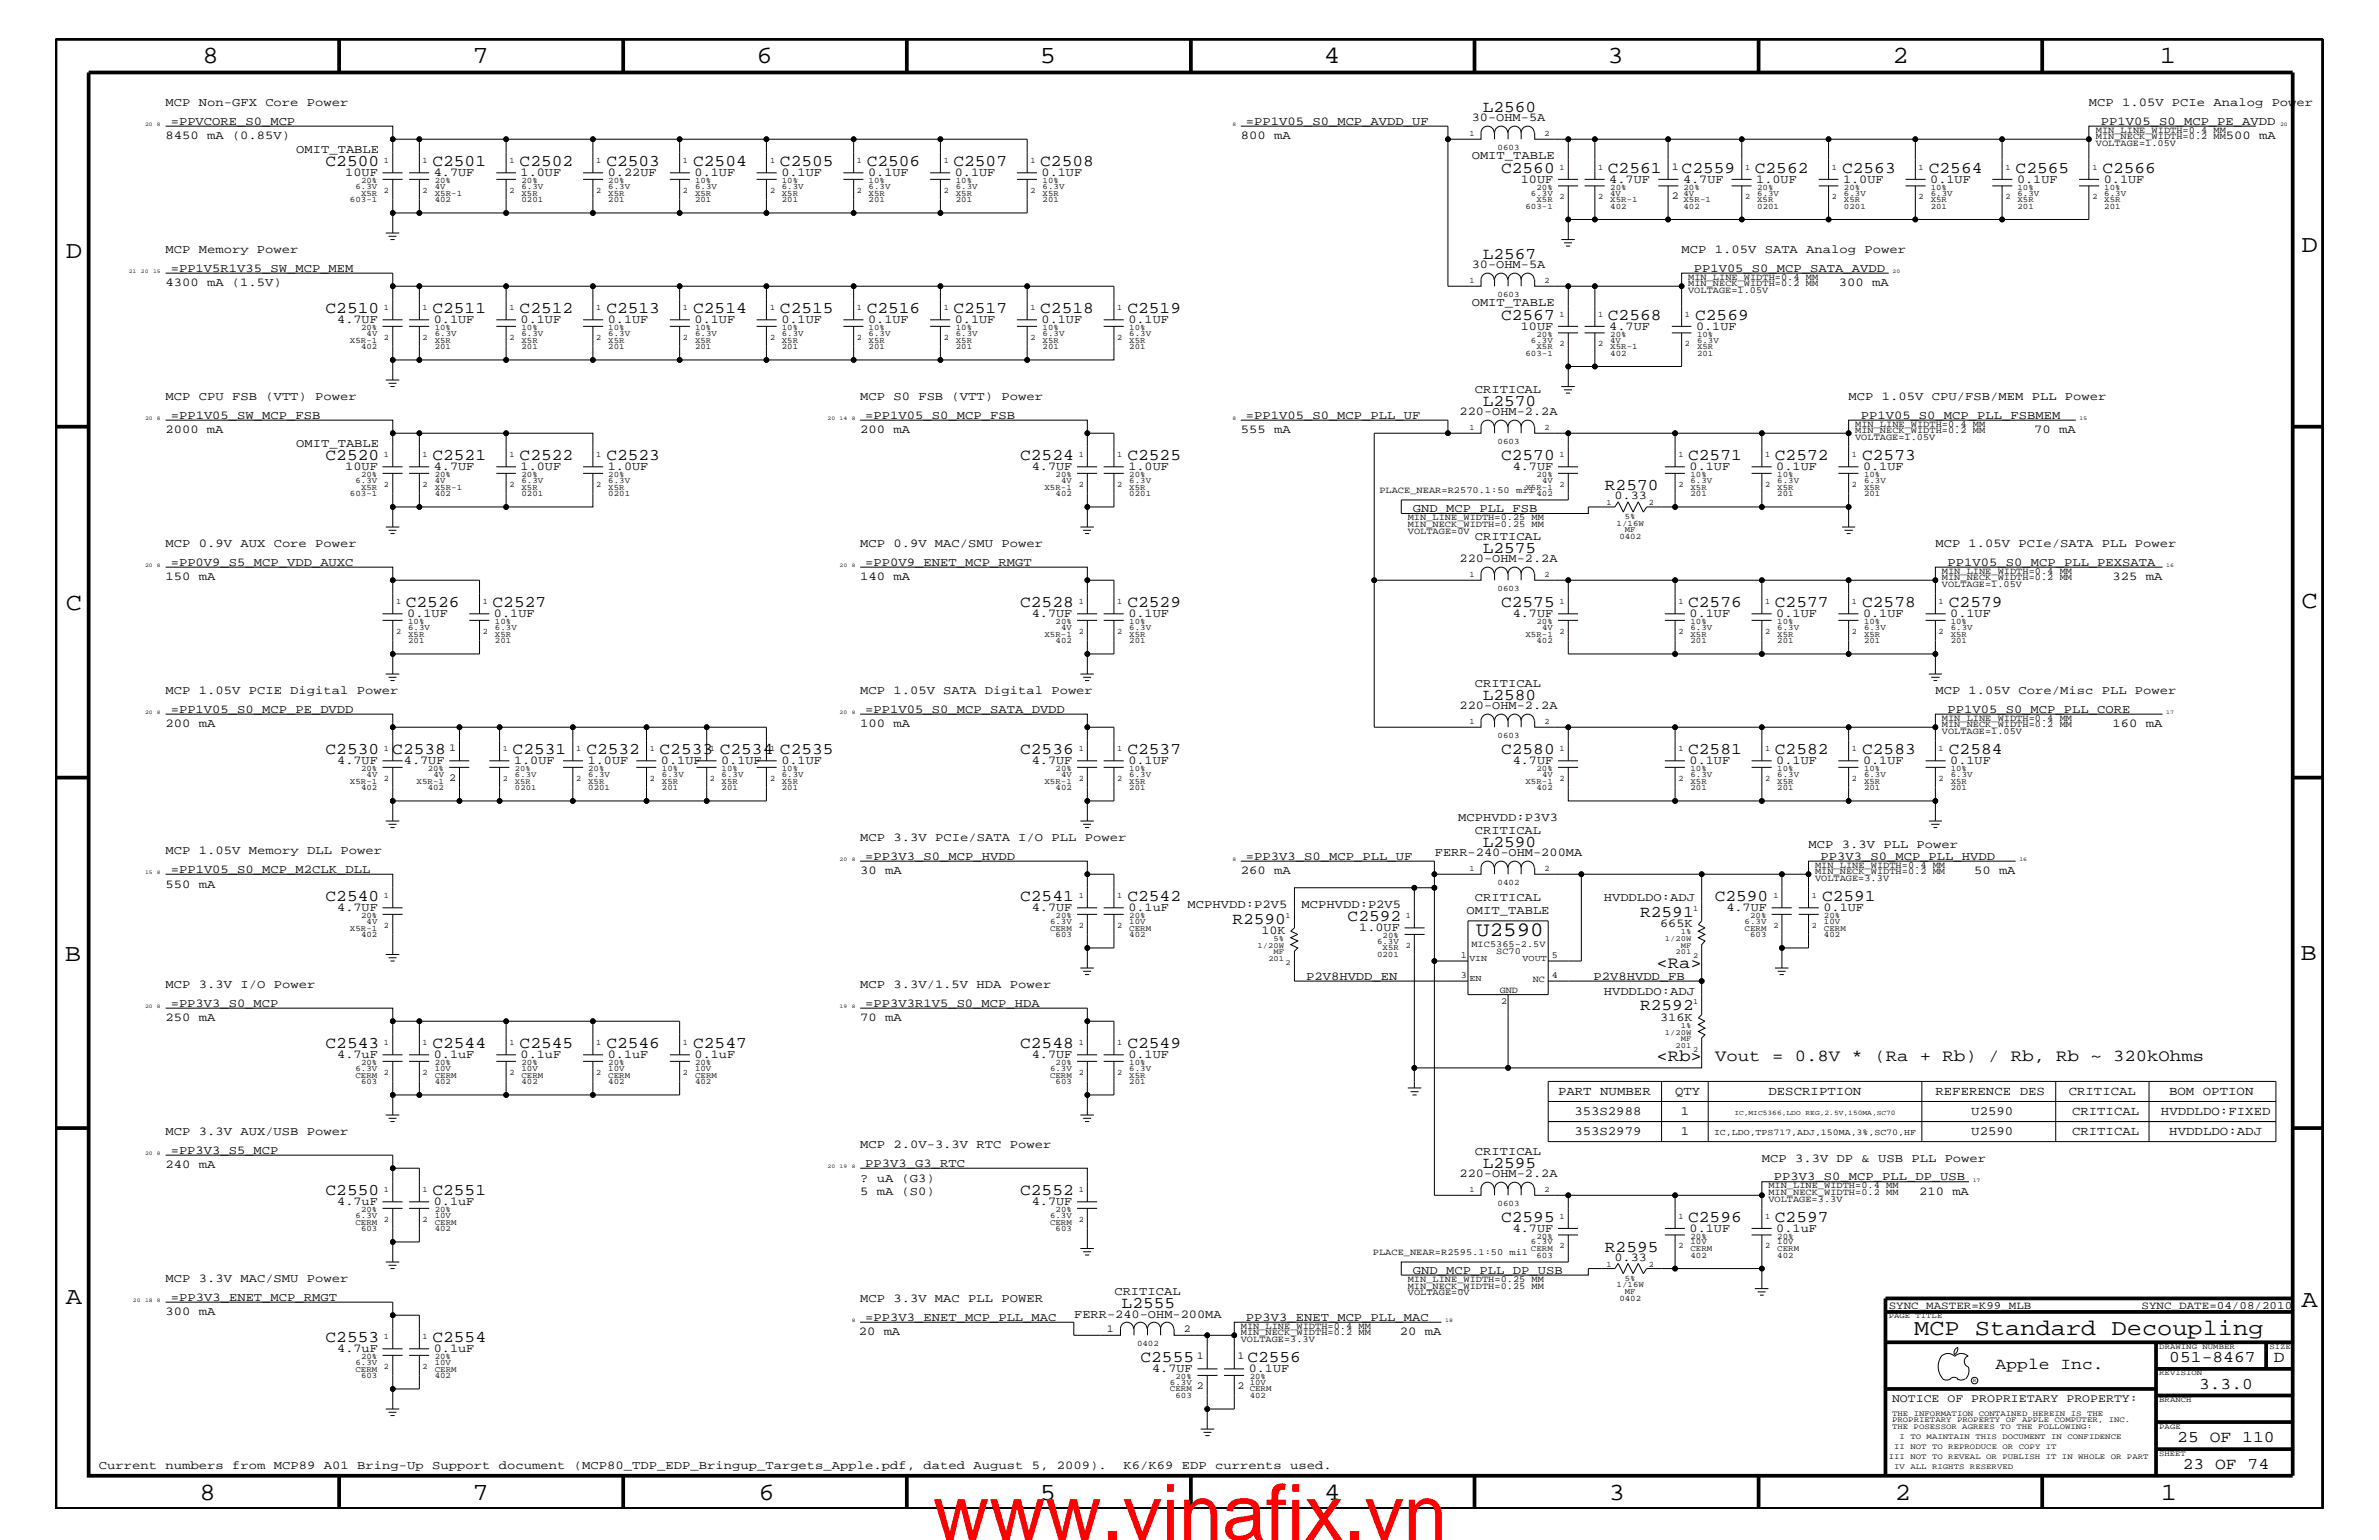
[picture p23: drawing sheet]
<svg xmlns="http://www.w3.org/2000/svg" width="432mm" height="279mm" viewBox="0 0 432 279" stroke-linecap="round" stroke-linejoin="round" font-family="sans-serif">
<defs><g id="words">
<text font-size="14.1" fill="#f00" x="169.3" y="279.4">www.vinafix.vn</text>
<g font-size="4.5">
<text x="36.7" y="11.5">8</text>
<text x="85.8" y="11.5">7</text>
<text x="137.3" y="11.5">6</text>
<text x="188.7" y="11.5">5</text>
<text x="240.3" y="11.5">4</text>
<text x="291.8" y="11.5">3</text>
<text x="343.5" y="11.5">2</text>
<text x="392" y="11.5">1</text>
<text x="11.9" y="46.8">D</text>
<text x="417.7" y="45.7">D</text>
<text x="11.9" y="110.6">C</text>
<text x="417.7" y="110.3">C</text>
<text x="11.8" y="174.3">B</text>
<text x="417.6" y="174.2">B</text>
<text x="11.9" y="236.7">A</text>
<text x="417.7" y="237.1">A</text>
<text x="36.2" y="272.1">8</text>
<text x="85.8" y="272.1">7</text>
<text x="137.7" y="272.1">6</text>
<text x="188.7" y="272.1">5</text>
<text x="240.4" y="272.1">4</text>
<text x="292" y="272.1">3</text>
<text x="343.9" y="272.1">2</text>
<text x="392.2" y="272.1">1</text>
</g>
<text font-size="4.1" x="347.4" y="242.3">MCP Standard Decoupling</text>
<text font-size="3.7" x="267.9" y="169.8">U2590</text>
<g font-size="3">
<text x="269.1" y="20.3">L2560</text>
<text x="59.1" y="30.2">C2500</text>
<text x="78.5" y="30.2">C2501</text>
<text x="94.3" y="30.2">C2502</text>
<text x="110.1" y="30.2">C2503</text>
<text x="125.8" y="30.2">C2504</text>
<text x="141.6" y="30.2">C2505</text>
<text x="157.3" y="30.2">C2506</text>
<text x="173.1" y="30.2">C2507</text>
<text x="188.8" y="30.2">C2508</text>
<text x="272.5" y="31.4">C2560</text>
<text x="291.8" y="31.4">C2561</text>
<text x="305.2" y="31.4">C2559</text>
<text x="318.5" y="31.4">C2562</text>
<text x="334.3" y="31.4">C2563</text>
<text x="350.1" y="31.4">C2564</text>
<text x="365.8" y="31.4">C2565</text>
<text x="381.6" y="31.4">C2566</text>
<text x="269.1" y="47">L2567</text>
<text x="59.1" y="56.8">C2510</text>
<text x="78.5" y="56.8">C2511</text>
<text x="94.3" y="56.8">C2512</text>
<text x="110.1" y="56.8">C2513</text>
<text x="125.8" y="56.8">C2514</text>
<text x="141.6" y="56.8">C2515</text>
<text x="157.3" y="56.8">C2516</text>
<text x="173.1" y="56.8">C2517</text>
<text x="188.8" y="56.8">C2518</text>
<text x="204.6" y="56.8">C2519</text>
<text x="272.5" y="58">C2567</text>
<text x="291.8" y="58">C2568</text>
<text x="307.7" y="58">C2569</text>
<text x="269.1" y="73.7">L2570</text>
<text x="59.1" y="83.5">C2520</text>
<text x="78.5" y="83.5">C2521</text>
<text x="94.3" y="83.5">C2522</text>
<text x="110.1" y="83.5">C2523</text>
<text x="185.2" y="83.5">C2524</text>
<text x="204.6" y="83.5">C2525</text>
<text x="272.5" y="83.5">C2570</text>
<text x="306.4" y="83.5">C2571</text>
<text x="322.2" y="83.5">C2572</text>
<text x="338" y="83.5">C2573</text>
<text x="291.3" y="88.9">R2570</text>
<text x="269.1" y="100.4">L2575</text>
<text x="73.7" y="110.2">C2526</text>
<text x="89.4" y="110.2">C2527</text>
<text x="185.2" y="110.2">C2528</text>
<text x="204.6" y="110.2">C2529</text>
<text x="272.5" y="110.2">C2575</text>
<text x="306.4" y="110.2">C2576</text>
<text x="322.2" y="110.2">C2577</text>
<text x="338" y="110.2">C2578</text>
<text x="353.7" y="110.2">C2579</text>
<text x="269.1" y="127">L2580</text>
<text x="59.1" y="136.8">C2530</text>
<text x="71.2" y="136.8">C2538</text>
<text x="93" y="136.8">C2531</text>
<text x="106.4" y="136.8">C2532</text>
<text x="119.7" y="136.8">C2533 C2534 C2535</text>
<text x="185.2" y="136.8">C2536</text>
<text x="204.6" y="136.8">C2537</text>
<text x="272.5" y="136.8">C2580</text>
<text x="306.4" y="136.8">C2581</text>
<text x="322.2" y="136.8">C2582</text>
<text x="338" y="136.8">C2583</text>
<text x="353.7" y="136.8">C2584</text>
<text x="269.1" y="153.7">L2590</text>
<text x="59.1" y="163.5">C2540</text>
<text x="185.2" y="163.5">C2541</text>
<text x="204.6" y="163.5">C2542</text>
<text x="223.7" y="167.6">R2590</text>
<text x="244.6" y="167.1">C2592</text>
<text x="297.7" y="166.4">R2591</text>
<text x="311.2" y="163.5">C2590</text>
<text x="330.7" y="163.5">C2591</text>
<text x="300.7" y="175.6">&lt;Ra&gt;</text>
<text x="297.7" y="183.3">R2592</text>
<text x="59.1" y="190.2">C2543</text>
<text x="78.5" y="190.2">C2544</text>
<text x="94.3" y="190.2">C2545</text>
<text x="110.1" y="190.2">C2546</text>
<text x="125.8" y="190.2">C2547</text>
<text x="185.2" y="190.2">C2548</text>
<text x="204.6" y="190.2">C2549</text>
<text x="300.7" y="192.6">&lt;Rb&gt;</text>
<text x="311.3" y="192.6">Vout = 0.8V * (Ra + Rb) / Rb, Rb ~ 320kOhms</text>
<text x="269.1" y="211.9">L2595</text>
<text x="59.1" y="216.9">C2550</text>
<text x="78.5" y="216.9">C2551</text>
<text x="185.2" y="216.9">C2552</text>
<text x="272.5" y="221.7">C2595</text>
<text x="306.4" y="221.7">C2596</text>
<text x="322.2" y="221.7">C2597</text>
<text x="291.3" y="227.1">R2595</text>
<text x="203.6" y="237.3">L2555</text>
<text x="59.1" y="243.5">C2553</text>
<text x="78.5" y="243.5">C2554</text>
<text x="207" y="247.1">C2555</text>
<text x="226.4" y="247.1">C2556</text>
<text x="362.2" y="248.4">Apple Inc.</text>
<text x="393.7" y="247.1">051-8467</text>
<text x="399.2" y="252">3.3.0</text>
<text x="412.7" y="247.1">D</text>
<text x="395.2" y="261.6">25 OF 110</text>
<text x="396.2" y="266.6">23 OF 74</text>
</g>
<g font-size="2.3">
<text x="282.8" y="198.7">PART NUMBER</text>
<text x="285.8" y="202.3">353S2988</text>
<text x="304" y="198.7">QTY</text>
<text x="305.1" y="202.3">1</text>
<text x="321" y="198.7">DESCRIPTION</text>
<text x="351.3" y="198.7">REFERENCE DES</text>
<text x="357.8" y="202.3">U2590</text>
<text x="375.5" y="198.7">CRITICAL</text>
<text x="376.1" y="202.3">CRITICAL</text>
<text x="392.2" y="202.3">HVDDLDO:FIXED</text>
<text x="393.7" y="198.7">BOM OPTION</text>
<text x="285.8" y="205.9">353S2979</text>
<text x="305.1" y="205.9">1</text>
<text x="357.8" y="205.9">U2590</text>
<text x="376.1" y="205.9">CRITICAL</text>
<text x="393.7" y="205.9">HVDDLDO:ADJ</text>
</g>
<g font-size="2.2">
<text x="30.1" y="19.2">MCP Non-GFX Core Power</text>
<text x="31" y="22.6">=PPVCORE_S0_MCP</text>
<text x="226.1" y="22.6">=PP1V05_S0_MCP_AVDD_UF</text>
<text x="267.1" y="22">30-OHM-5A</text>
<text x="379.1" y="19.2">MCP 1.05V PCIe Analog Power</text>
<text x="381.3" y="22.6">PP1V05_S0_MCP_PE_AVDD</text>
<text x="30.1" y="25.3">8450 mA (0.85V)</text>
<text x="53.8" y="27.7">OMIT_TABLE</text>
<text x="225.2" y="25.3">800 mA</text>
<text x="267.1" y="28.9">OMIT_TABLE</text>
<text x="404" y="25.3">500 mA</text>
<text x="62.7" y="31.9">10UF</text>
<text x="78.7" y="31.9">4.7UF</text>
<text x="94.5" y="31.9">1.0UF</text>
<text x="110.3" y="31.9">0.22UF</text>
<text x="126.1" y="31.9">0.1UF</text>
<text x="141.8" y="31.9">0.1UF</text>
<text x="157.6" y="31.9">0.1UF</text>
<text x="173.3" y="31.9">0.1UF</text>
<text x="189.1" y="31.9">0.1UF</text>
<text x="276" y="33.1">10UF</text>
<text x="292.1" y="33.1">4.7UF</text>
<text x="305.5" y="33.1">4.7UF</text>
<text x="318.8" y="33.1">1.0UF</text>
<text x="334.5" y="33.1">1.0UF</text>
<text x="350.4" y="33.1">0.1UF</text>
<text x="366.1" y="33.1">0.1UF</text>
<text x="381.8" y="33.1">0.1UF</text>
<text x="30.1" y="45.9">MCP Memory Power</text>
<text x="305.2" y="45.9">MCP 1.05V SATA Analog Power</text>
<text x="30.1" y="51.9">4300 mA (1.5V)</text>
<text x="31" y="49.3">=PP1V5R1V35_SW_MCP_MEM</text>
<text x="267.1" y="48.7">30-OHM-5A</text>
<text x="307.4" y="49.3">PP1V05_S0_MCP_SATA_AVDD</text>
<text x="333.8" y="51.9">300 mA</text>
<text x="61.2" y="58.6">4.7UF</text>
<text x="78.7" y="58.6">0.1UF</text>
<text x="94.5" y="58.6">0.1UF</text>
<text x="110.3" y="58.6">0.1UF</text>
<text x="126.1" y="58.6">0.1UF</text>
<text x="141.8" y="58.6">0.1UF</text>
<text x="157.6" y="58.6">0.1UF</text>
<text x="173.3" y="58.6">0.1UF</text>
<text x="189.1" y="58.6">0.1UF</text>
<text x="204.8" y="58.6">0.1UF</text>
<text x="267.1" y="55.6">OMIT_TABLE</text>
<text x="276" y="59.8">10UF</text>
<text x="292.1" y="59.8">4.7UF</text>
<text x="307.8" y="59.8">0.1UF</text>
<text x="267.7" y="71.3">CRITICAL</text>
<text x="30.1" y="72.6">MCP CPU FSB (VTT) Power</text>
<text x="31" y="76">=PP1V05_SW_MCP_FSB</text>
<text x="156.1" y="72.6">MCP S0 FSB (VTT) Power</text>
<text x="157.1" y="76">=PP1V05_S0_MCP_FSB</text>
<text x="226.1" y="76">=PP1V05_S0_MCP_PLL_UF</text>
<text x="264.9" y="75.4">220-OHM-2.2A</text>
<text x="335.5" y="72.6">MCP 1.05V CPU/FSB/MEM PLL Power</text>
<text x="337.7" y="76">PP1V05_S0_MCP_PLL_FSBMEM</text>
<text x="30.1" y="78.6">2000 mA</text>
<text x="53.8" y="81.1">OMIT_TABLE</text>
<text x="156.1" y="78.6">200 mA</text>
<text x="225.2" y="78.6">555 mA</text>
<text x="369.2" y="78.6">70 mA</text>
<text x="62.7" y="85.3">10UF</text>
<text x="78.7" y="85.3">4.7UF</text>
<text x="94.5" y="85.3">1.0UF</text>
<text x="110.3" y="85.3">1.0UF</text>
<text x="187.3" y="85.3">4.7UF</text>
<text x="204.8" y="85.3">1.0UF</text>
<text x="274.6" y="85.3">4.7UF</text>
<text x="306.7" y="85.3">0.1UF</text>
<text x="322.4" y="85.3">0.1UF</text>
<text x="338.2" y="85.3">0.1UF</text>
<text x="256.5" y="92.9">GND_MCP_PLL_FSB</text>
<text x="293" y="90.6">0.33</text>
<text x="30.1" y="99.3">MCP 0.9V AUX Core Power</text>
<text x="156.1" y="99.3">MCP 0.9V MAC/SMU Power</text>
<text x="267.7" y="98">CRITICAL</text>
<text x="351.3" y="99.3">MCP 1.05V PCIe/SATA PLL Power</text>
<text x="30.1" y="105.3">150 mA</text>
<text x="31" y="102.6">=PP0V9_S5_MCP_VDD_AUXC</text>
<text x="156.1" y="105.3">140 mA</text>
<text x="157.1" y="102.6">=PP0V9_ENET_MCP_RMGT</text>
<text x="264.9" y="102.1">220-OHM-2.2A</text>
<text x="353.5" y="102.6">PP1V05_S0_MCP_PLL_PEXSATA</text>
<text x="383.5" y="105.3">325 mA</text>
<text x="73.9" y="112">0.1UF</text>
<text x="89.7" y="112">0.1UF</text>
<text x="187.3" y="112">4.7UF</text>
<text x="204.8" y="112">0.1UF</text>
<text x="274.6" y="112">4.7UF</text>
<text x="306.7" y="112">0.1UF</text>
<text x="322.4" y="112">0.1UF</text>
<text x="338.2" y="112">0.1UF</text>
<text x="354" y="112">0.1UF</text>
<text x="30.1" y="125.9">MCP 1.05V PCIE Digital Power</text>
<text x="156.1" y="125.9">MCP 1.05V SATA Digital Power</text>
<text x="267.7" y="124.7">CRITICAL</text>
<text x="351.3" y="125.9">MCP 1.05V Core/Misc PLL Power</text>
<text x="30.1" y="131.9">200 mA</text>
<text x="31" y="129.3">=PP1V05_S0_MCP_PE_DVDD</text>
<text x="156.1" y="131.9">100 mA</text>
<text x="157.1" y="129.3">=PP1V05_S0_MCP_SATA_DVDD</text>
<text x="264.9" y="128.7">220-OHM-2.2A</text>
<text x="353.5" y="129.3">PP1V05_S0_MCP_PLL_CORE</text>
<text x="383.5" y="131.9">160 mA</text>
<text x="61.2" y="138.6">4.7UF</text>
<text x="73.3" y="138.6">4.7UF</text>
<text x="93.3" y="138.6">1.0UF</text>
<text x="106.7" y="138.6">1.0UF</text>
<text x="120" y="138.6">0.1UF</text>
<text x="130.9" y="138.6">0.1UF</text>
<text x="141.8" y="138.6">0.1UF</text>
<text x="187.3" y="138.6">4.7UF</text>
<text x="204.8" y="138.6">0.1UF</text>
<text x="274.6" y="138.6">4.7UF</text>
<text x="306.7" y="138.6">0.1UF</text>
<text x="322.4" y="138.6">0.1UF</text>
<text x="338.2" y="138.6">0.1UF</text>
<text x="354" y="138.6">0.1UF</text>
<text x="264.7" y="149">MCPHVDD:P3V3</text>
<text x="30.1" y="155">MCP 1.05V Memory DLL Power</text>
<text x="156.1" y="152.6">MCP 3.3V PCIe/SATA I/O PLL Power</text>
<text x="157.1" y="156">=PP3V3_S0_MCP_HVDD</text>
<text x="226.1" y="156">=PP3V3_S0_MCP_PLL_UF</text>
<text x="260.4" y="155.4">FERR-240-OHM-200MA</text>
<text x="267.7" y="151.3">CRITICAL</text>
<text x="328.3" y="153.8">MCP 3.3V PLL Power</text>
<text x="330.5" y="156">PP3V3_S0_MCP_PLL_HVDD</text>
<text x="30.1" y="161.1">550 mA</text>
<text x="31" y="158.4">=PP1V05_S0_MCP_M2CLK_DLL</text>
<text x="156.1" y="158.6">30 mA</text>
<text x="225.2" y="158.6">260 mA</text>
<text x="358.3" y="158.6">50 mA</text>
<text x="61.2" y="165.3">4.7UF</text>
<text x="187.3" y="165.3">4.7UF</text>
<text x="204.8" y="165.3">0.1uF</text>
<text x="215.6" y="164.7">MCPHVDD:P2V5</text>
<text x="236.2" y="164.7">MCPHVDD:P2V5</text>
<text x="266.2" y="165.9">OMIT_TABLE</text>
<text x="267.7" y="163.5">CRITICAL</text>
<text x="291.1" y="163.5">HVDDLDO:ADJ</text>
<text x="313.4" y="165.3">4.7UF</text>
<text x="331" y="165.3">0.1UF</text>
<text x="228.9" y="169.4">10K</text>
<text x="246.7" y="168.9">1.0UF</text>
<text x="301.3" y="168.2">665K</text>
<text x="30.1" y="179.3">MCP 3.3V I/O Power</text>
<text x="156.1" y="179.3">MCP 3.3V/1.5V HDA Power</text>
<text x="237.1" y="177.7">P2V8HVDD_EN</text>
<text x="289.2" y="177.7">P2V8HVDD_FB</text>
<text x="30.1" y="185.3">250 mA</text>
<text x="31" y="182.7">=PP3V3_S0_MCP</text>
<text x="156.1" y="185.3">70 mA</text>
<text x="157.1" y="182.7">=PP3V3R1V5_S0_MCP_HDA</text>
<text x="291.1" y="180.5">HVDDLDO:ADJ</text>
<text x="301.3" y="185.2">316K</text>
<text x="61.2" y="192">4.7uF</text>
<text x="78.7" y="192">0.1uF</text>
<text x="94.5" y="192">0.1uF</text>
<text x="110.3" y="192">0.1uF</text>
<text x="126.1" y="192">0.1uF</text>
<text x="187.3" y="192">4.7UF</text>
<text x="204.8" y="192">0.1UF</text>
<text x="30.1" y="205.9">MCP 3.3V AUX/USB Power</text>
<text x="31" y="209.3">=PP3V3_S5_MCP</text>
<text x="156.1" y="208.3">MCP 2.0V-3.3V RTC Power</text>
<text x="267.7" y="209.6">CRITICAL</text>
<text x="30.1" y="211.9">240 mA</text>
<text x="156.1" y="214.4">? uA (G3)</text>
<text x="157.1" y="211.7">PP3V3_G3_RTC</text>
<text x="264.9" y="213.6">220-OHM-2.2A</text>
<text x="319.8" y="210.8">MCP 3.3V DP &amp; USB PLL Power</text>
<text x="322" y="214.2">PP3V3_S0_MCP_PLL_DP_USB</text>
<text x="61.2" y="218.6">4.7uF</text>
<text x="78.7" y="218.6">0.1uF</text>
<text x="156.1" y="216.9">5 mA (S0)</text>
<text x="187.3" y="218.6">4.7UF</text>
<text x="348.3" y="216.9">210 mA</text>
<text x="274.6" y="223.5">4.7UF</text>
<text x="306.7" y="223.5">0.1UF</text>
<text x="322.4" y="223.5">0.1uF</text>
<text x="30.1" y="232.6">MCP 3.3V MAC/SMU Power</text>
<text x="256.5" y="231.1">GND_MCP_PLL_DP_USB</text>
<text x="293" y="228.8">0.33</text>
<text x="30.1" y="238.6">300 mA</text>
<text x="31" y="236">=PP3V3_ENET_MCP_RMGT</text>
<text x="156.1" y="236.2">MCP 3.3V MAC PLL POWER</text>
<text x="157.1" y="239.6">=PP3V3_ENET_MCP_PLL_MAC</text>
<text x="195" y="239">FERR-240-OHM-200MA</text>
<text x="202.3" y="235">CRITICAL</text>
<text x="226.1" y="239.6">PP3V3_ENET_MCP_PLL_MAC</text>
<text x="61.2" y="245.3">4.7uF</text>
<text x="78.7" y="245.3">0.1uF</text>
<text x="155.9" y="242.3">20 mA</text>
<text x="254.1" y="242.3">20 mA</text>
<text x="209.1" y="248.9">4.7UF</text>
<text x="226.7" y="248.9">0.1UF</text>
<text x="17.9" y="266.6">Current numbers from MCP89 A01 Bring-Up Support document (MCP80_TDP_EDP_Bringup_Targets_Apple.pdf, dated August 5, 2009).</text>
<text x="203.9" y="266.6">K6/K69 EDP currents used.</text>
</g>
<text font-size="2.1" x="343.4" y="254.4">NOTICE OF PROPRIETARY PROPERTY:</text>
<g font-size="2">
<text x="342.8" y="237.4">SYNC_MASTER=K99_MLB</text>
<text x="388.7" y="237.4">SYNC_DATE=04/08/2010</text>
</g>
<g font-size="1.9">
<text x="303.4" y="30.8">1</text>
<text x="303.4" y="36.2">2</text>
<text x="81.5" y="136.2">1</text>
<text x="81.5" y="141.7">2</text>
<text x="200.9" y="241.7">1</text>
<text x="214.9" y="241.7">2</text>
<text x="217.3" y="252">2</text>
<text x="217.3" y="246.5">1</text>
<text x="224.6" y="252">2</text>
<text x="224.6" y="246.5">1</text>
</g>
<g font-size="1.7">
<text x="380.4" y="26.5">VOLTAGE=1.05V</text>
<text x="380.4" y="24.1">MIN_LINE_WIDTH=0.4 MM</text>
<text x="380.4" y="25.3">MIN_NECK_WIDTH=0.2 MM</text>
<text x="306.4" y="53.2">VOLTAGE=1.05V</text>
<text x="306.4" y="51.9">MIN_NECK_WIDTH=0.2 MM</text>
<text x="306.4" y="50.7">MIN_LINE_WIDTH=0.4 MM</text>
<text x="336.7" y="77.4">MIN_LINE_WIDTH=0.4 MM</text>
<text x="336.7" y="79.9">VOLTAGE=1.05V</text>
<text x="336.7" y="78.6">MIN_NECK_WIDTH=0.2 MM</text>
<text x="250.4" y="89.5">PLACE_NEAR=R2570.1:50 mil</text>
<text x="255.5" y="94.3">MIN_LINE_WIDTH=0.25 MM</text>
<text x="255.5" y="95.6">MIN_NECK_WIDTH=0.25 MM</text>
<text x="255.5" y="96.8">VOLTAGE=0V</text>
<text x="352.5" y="106.5">VOLTAGE=1.05V</text>
<text x="352.5" y="105.3">MIN_NECK_WIDTH=0.2 MM</text>
<text x="352.5" y="104.1">MIN_LINE_WIDTH=0.4 MM</text>
<text x="352.5" y="131.9">MIN_NECK_WIDTH=0.2 MM</text>
<text x="352.5" y="130.8">MIN_LINE_WIDTH=0.4 MM</text>
<text x="352.5" y="133.2">VOLTAGE=1.05V</text>
<text x="329.4" y="157.4">MIN_LINE_WIDTH=0.4 MM</text>
<text x="329.4" y="158.6">MIN_NECK_WIDTH=0.2 MM</text>
<text x="329.4" y="159.9">VOLTAGE=3.3V</text>
<text x="265.2" y="173.8">1</text>
<text x="267.1" y="171.7">MIC5365-2.5V</text>
<text x="271.6" y="173.2">SC70</text>
<text x="281.7" y="173.8">5</text>
<text x="265.2" y="177.4">3</text>
<text x="278.2" y="178.1">NC</text>
<text x="281.7" y="177.4">4</text>
<text x="272.2" y="180.1">GND</text>
<text x="272.5" y="182.1">2</text>
<text x="321" y="215.6">MIN_LINE_WIDTH=0.4 MM</text>
<text x="321" y="216.9">MIN_NECK_WIDTH=0.2 MM</text>
<text x="321" y="218">VOLTAGE=3.3V</text>
<text x="249.2" y="227.7">PLACE_NEAR=R2595.1:50 mil</text>
<text x="255.5" y="232.6">MIN_LINE_WIDTH=0.25 MM</text>
<text x="255.5" y="233.8">MIN_NECK_WIDTH=0.25 MM</text>
<text x="255.5" y="235">VOLTAGE=0V</text>
<text x="225.2" y="241.1">MIN_LINE_WIDTH=0.4 MM</text>
<text x="225.2" y="242.3">MIN_NECK_WIDTH=0.2 MM</text>
<text x="225.2" y="243.5">VOLTAGE=3.3V</text>
</g>
<g font-size="1.6">
<text x="266.7" y="178">EN</text>
<text x="266.7" y="174.4">VIN</text>
<text x="276.4" y="174.4">VOUT</text>
<text x="311.1" y="205.9">IC,LDO,TPS717,ADJ,150MA,3%,SC70,HF</text>
</g>
<g font-size="1.5">
<text x="69.7" y="29.5">1</text>
<text x="76.7" y="29.5">1</text>
<text x="92.5" y="29.5">1</text>
<text x="108.2" y="29.5">1</text>
<text x="124" y="29.5">1</text>
<text x="139.8" y="29.5">1</text>
<text x="155.5" y="29.5">1</text>
<text x="171.3" y="29.5">1</text>
<text x="187" y="29.5">1</text>
<text x="266.7" y="24.7">1</text>
<text x="271.8" y="27.2">0603</text>
<text x="280.3" y="24.7">2</text>
<text x="64.5" y="34.2">6.3V</text>
<text x="65.5" y="33.1">20%</text>
<text x="65.5" y="35.5">X5R</text>
<text x="69.7" y="35">2</text>
<text x="76.7" y="35">2</text>
<text x="78.9" y="33.1">20%</text>
<text x="78.9" y="35.5">X5R-1</text>
<text x="78.9" y="34.2">4V</text>
<text x="92.5" y="35">2</text>
<text x="94.7" y="33.1">20%</text>
<text x="94.7" y="35.5">X5R</text>
<text x="94.7" y="34.2">6.3V</text>
<text x="108.2" y="35">2</text>
<text x="110.4" y="33.1">20%</text>
<text x="110.4" y="35.5">X5R</text>
<text x="110.4" y="34.2">6.3V</text>
<text x="124" y="35">2</text>
<text x="126.2" y="35.5">X5R</text>
<text x="126.2" y="34.2">6.3V</text>
<text x="126.2" y="33.1">10%</text>
<text x="139.8" y="35">2</text>
<text x="141.9" y="35.5">X5R</text>
<text x="141.9" y="34.2">6.3V</text>
<text x="141.9" y="33.1">10%</text>
<text x="155.5" y="35">2</text>
<text x="157.6" y="35.5">X5R</text>
<text x="157.6" y="34.2">6.3V</text>
<text x="157.6" y="33.1">10%</text>
<text x="171.3" y="35">2</text>
<text x="173.5" y="35.5">X5R</text>
<text x="173.5" y="34.2">6.3V</text>
<text x="173.5" y="33.1">10%</text>
<text x="187" y="35">2</text>
<text x="189.2" y="35.5">X5R</text>
<text x="189.2" y="34.2">6.3V</text>
<text x="189.2" y="33.1">10%</text>
<text x="277.9" y="35.5">6.3V</text>
<text x="278.9" y="34.4">20%</text>
<text x="283" y="30.8">1</text>
<text x="290.1" y="30.8">1</text>
<text x="292.3" y="34.4">20%</text>
<text x="292.3" y="35.5">4V</text>
<text x="305.6" y="34.4">20%</text>
<text x="305.6" y="35.5">4V</text>
<text x="316.7" y="30.8">1</text>
<text x="318.9" y="34.4">20%</text>
<text x="318.9" y="35.5">6.3V</text>
<text x="332.5" y="30.8">1</text>
<text x="334.7" y="34.4">20%</text>
<text x="334.7" y="35.5">6.3V</text>
<text x="348.2" y="30.8">1</text>
<text x="350.4" y="34.4">10%</text>
<text x="350.4" y="35.5">6.3V</text>
<text x="364" y="30.8">1</text>
<text x="366.2" y="34.4">10%</text>
<text x="366.2" y="35.5">6.3V</text>
<text x="379.8" y="30.8">1</text>
<text x="381.9" y="35.5">6.3V</text>
<text x="381.9" y="34.4">10%</text>
<text x="63.5" y="36.7">603-1</text>
<text x="78.9" y="36.7">402</text>
<text x="94.7" y="36.7">0201</text>
<text x="110.4" y="36.7">201</text>
<text x="126.2" y="36.7">201</text>
<text x="141.9" y="36.7">201</text>
<text x="157.6" y="36.7">201</text>
<text x="173.5" y="36.7">201</text>
<text x="189.2" y="36.7">201</text>
<text x="276.9" y="37.9">603-1</text>
<text x="278.9" y="36.7">X5R</text>
<text x="283" y="36.2">2</text>
<text x="290.1" y="36.2">2</text>
<text x="292.3" y="37.9">402</text>
<text x="292.3" y="36.7">X5R-1</text>
<text x="305.6" y="37.9">402</text>
<text x="305.6" y="36.7">X5R-1</text>
<text x="316.7" y="36.2">2</text>
<text x="318.9" y="36.7">X5R</text>
<text x="318.9" y="37.9">0201</text>
<text x="332.5" y="36.2">2</text>
<text x="334.7" y="36.7">X5R</text>
<text x="334.7" y="37.9">0201</text>
<text x="348.2" y="36.2">2</text>
<text x="350.4" y="36.7">X5R</text>
<text x="350.4" y="37.9">201</text>
<text x="364" y="36.2">2</text>
<text x="366.2" y="36.7">X5R</text>
<text x="366.2" y="37.9">201</text>
<text x="379.8" y="36.2">2</text>
<text x="381.9" y="36.7">X5R</text>
<text x="381.9" y="37.9">201</text>
<text x="266.7" y="51.3">1</text>
<text x="271.8" y="53.9">0603</text>
<text x="280.3" y="51.3">2</text>
<text x="65.5" y="59.8">20%</text>
<text x="69.7" y="56.2">1</text>
<text x="76.7" y="56.2">1</text>
<text x="78.9" y="59.8">10%</text>
<text x="92.5" y="56.2">1</text>
<text x="94.7" y="59.8">10%</text>
<text x="108.2" y="56.2">1</text>
<text x="110.4" y="59.8">10%</text>
<text x="124" y="56.2">1</text>
<text x="126.2" y="59.8">10%</text>
<text x="139.8" y="56.2">1</text>
<text x="141.9" y="59.8">10%</text>
<text x="155.5" y="56.2">1</text>
<text x="157.6" y="59.8">10%</text>
<text x="171.3" y="56.2">1</text>
<text x="173.5" y="59.8">10%</text>
<text x="187" y="56.2">1</text>
<text x="189.2" y="59.8">10%</text>
<text x="202.8" y="56.2">1</text>
<text x="205" y="59.8">10%</text>
<text x="283" y="57.4">1</text>
<text x="290.1" y="57.4">1</text>
<text x="305.8" y="57.4">1</text>
<text x="63.5" y="62.2">X5R-1</text>
<text x="65.5" y="63.4">402</text>
<text x="66.5" y="60.9">4V</text>
<text x="69.7" y="61.7">2</text>
<text x="76.7" y="61.7">2</text>
<text x="78.9" y="62.2">X5R</text>
<text x="78.9" y="60.9">6.3V</text>
<text x="78.9" y="63.4">201</text>
<text x="92.5" y="61.7">2</text>
<text x="94.7" y="62.2">X5R</text>
<text x="94.7" y="60.9">6.3V</text>
<text x="94.7" y="63.4">201</text>
<text x="108.2" y="61.7">2</text>
<text x="110.4" y="62.2">X5R</text>
<text x="110.4" y="60.9">6.3V</text>
<text x="110.4" y="63.4">201</text>
<text x="124" y="61.7">2</text>
<text x="126.2" y="62.2">X5R</text>
<text x="126.2" y="60.9">6.3V</text>
<text x="126.2" y="63.4">201</text>
<text x="139.8" y="61.7">2</text>
<text x="141.9" y="62.2">X5R</text>
<text x="141.9" y="60.9">6.3V</text>
<text x="141.9" y="63.4">201</text>
<text x="155.5" y="61.7">2</text>
<text x="157.6" y="62.2">X5R</text>
<text x="157.6" y="60.9">6.3V</text>
<text x="157.6" y="63.4">201</text>
<text x="171.3" y="61.7">2</text>
<text x="173.5" y="62.2">X5R</text>
<text x="173.5" y="60.9">6.3V</text>
<text x="173.5" y="63.4">201</text>
<text x="187" y="61.7">2</text>
<text x="189.2" y="62.2">X5R</text>
<text x="189.2" y="63.4">201</text>
<text x="189.2" y="60.9">6.3V</text>
<text x="202.8" y="61.7">2</text>
<text x="205" y="62.2">X5R</text>
<text x="205" y="60.9">6.3V</text>
<text x="205" y="63.4">201</text>
<text x="276.9" y="64.5">603-1</text>
<text x="277.9" y="62.2">6.3V</text>
<text x="278.9" y="61.1">20%</text>
<text x="278.9" y="63.4">X5R</text>
<text x="283" y="62.9">2</text>
<text x="290.1" y="62.9">2</text>
<text x="292.3" y="61.1">20%</text>
<text x="292.3" y="64.5">402</text>
<text x="292.3" y="63.4">X5R-1</text>
<text x="292.3" y="62.2">4V</text>
<text x="305.8" y="62.9">2</text>
<text x="308" y="63.4">X5R</text>
<text x="308" y="61.1">10%</text>
<text x="308" y="64.5">201</text>
<text x="308" y="62.2">6.3V</text>
<text x="69.7" y="82.8">1</text>
<text x="76.7" y="82.8">1</text>
<text x="92.5" y="82.8">1</text>
<text x="108.2" y="82.8">1</text>
<text x="195.8" y="82.8">1</text>
<text x="202.8" y="82.8">1</text>
<text x="266.7" y="78">1</text>
<text x="271.8" y="80.5">0603</text>
<text x="280.3" y="78">2</text>
<text x="283" y="82.8">1</text>
<text x="304.6" y="82.8">1</text>
<text x="320.4" y="82.8">1</text>
<text x="336.1" y="82.8">1</text>
<text x="64.5" y="87.6">6.3V</text>
<text x="65.5" y="86.5">20%</text>
<text x="65.5" y="88.8">X5R</text>
<text x="69.7" y="88.3">2</text>
<text x="76.7" y="88.3">2</text>
<text x="78.9" y="86.5">20%</text>
<text x="78.9" y="88.8">X5R-1</text>
<text x="78.9" y="87.6">4V</text>
<text x="92.5" y="88.3">2</text>
<text x="94.7" y="86.5">20%</text>
<text x="94.7" y="88.8">X5R</text>
<text x="94.7" y="87.6">6.3V</text>
<text x="108.2" y="88.3">2</text>
<text x="110.4" y="86.5">20%</text>
<text x="110.4" y="88.8">X5R</text>
<text x="110.4" y="87.6">6.3V</text>
<text x="189.6" y="88.8">X5R-1</text>
<text x="191.6" y="86.5">20%</text>
<text x="192.6" y="87.6">4V</text>
<text x="195.8" y="88.3">2</text>
<text x="202.8" y="88.3">2</text>
<text x="205" y="86.5">20%</text>
<text x="205" y="88.8">X5R</text>
<text x="205" y="87.6">6.3V</text>
<text x="276.9" y="88.8">X5R-1</text>
<text x="278.9" y="86.5">20%</text>
<text x="279.9" y="87.6">4V</text>
<text x="283" y="88.3">2</text>
<text x="304.6" y="88.3">2</text>
<text x="306.8" y="88.8">X5R</text>
<text x="306.8" y="87.6">6.3V</text>
<text x="306.8" y="86.5">10%</text>
<text x="320.4" y="88.3">2</text>
<text x="322.6" y="88.8">X5R</text>
<text x="322.6" y="87.6">6.3V</text>
<text x="322.6" y="86.5">10%</text>
<text x="336.1" y="88.3">2</text>
<text x="338.3" y="88.8">X5R</text>
<text x="338.3" y="87.6">6.3V</text>
<text x="338.3" y="86.5">10%</text>
<text x="63.5" y="90">603-1</text>
<text x="78.9" y="90">402</text>
<text x="94.7" y="90">0201</text>
<text x="110.4" y="90">0201</text>
<text x="191.6" y="90">402</text>
<text x="205" y="90">0201</text>
<text x="278.9" y="90">402</text>
<text x="291.6" y="91.6">1</text>
<text x="293.4" y="95.4">1/16W</text>
<text x="294.9" y="94.2">5%</text>
<text x="299.3" y="91.6">2</text>
<text x="306.8" y="90">201</text>
<text x="322.6" y="90">201</text>
<text x="338.3" y="90">201</text>
<text x="293.9" y="97.7">0402</text>
<text x="294.9" y="96.5">MF</text>
<text x="266.7" y="104.7">1</text>
<text x="271.8" y="107.2">0603</text>
<text x="280.3" y="104.7">2</text>
<text x="71.9" y="109.5">1</text>
<text x="74.1" y="113.1">10%</text>
<text x="87.6" y="109.5">1</text>
<text x="89.8" y="113.1">10%</text>
<text x="191.6" y="113.1">20%</text>
<text x="195.8" y="109.5">1</text>
<text x="202.8" y="109.5">1</text>
<text x="205" y="113.1">10%</text>
<text x="278.9" y="113.1">20%</text>
<text x="283" y="109.5">1</text>
<text x="304.6" y="109.5">1</text>
<text x="306.8" y="113.1">10%</text>
<text x="320.4" y="109.5">1</text>
<text x="322.6" y="113.1">10%</text>
<text x="336.1" y="109.5">1</text>
<text x="338.3" y="113.1">10%</text>
<text x="351.9" y="109.5">1</text>
<text x="354.1" y="113.1">10%</text>
<text x="71.9" y="115">2</text>
<text x="74.1" y="115.5">X5R</text>
<text x="74.1" y="114.2">6.3V</text>
<text x="74.1" y="116.7">201</text>
<text x="87.6" y="115">2</text>
<text x="89.8" y="115.5">X5R</text>
<text x="89.8" y="114.2">6.3V</text>
<text x="89.8" y="116.7">201</text>
<text x="189.6" y="115.5">X5R-1</text>
<text x="191.6" y="116.7">402</text>
<text x="192.6" y="114.2">4V</text>
<text x="195.8" y="115">2</text>
<text x="202.8" y="115">2</text>
<text x="205" y="115.5">X5R</text>
<text x="205" y="114.2">6.3V</text>
<text x="205" y="116.7">201</text>
<text x="276.9" y="115.5">X5R-1</text>
<text x="278.9" y="116.7">402</text>
<text x="279.9" y="114.2">4V</text>
<text x="283" y="115">2</text>
<text x="304.6" y="115">2</text>
<text x="306.8" y="115.5">X5R</text>
<text x="306.8" y="116.7">201</text>
<text x="306.8" y="114.2">6.3V</text>
<text x="320.4" y="115">2</text>
<text x="322.6" y="115.5">X5R</text>
<text x="322.6" y="114.2">6.3V</text>
<text x="322.6" y="116.7">201</text>
<text x="336.1" y="115">2</text>
<text x="338.3" y="115.5">X5R</text>
<text x="338.3" y="114.2">6.3V</text>
<text x="338.3" y="116.7">201</text>
<text x="351.9" y="115">2</text>
<text x="354.1" y="115.5">X5R</text>
<text x="354.1" y="114.2">6.3V</text>
<text x="354.1" y="116.7">201</text>
<text x="266.7" y="131.3">1</text>
<text x="280.3" y="131.3">2</text>
<text x="69.7" y="136.2">1</text>
<text x="104.6" y="136.2">1</text>
<text x="117.9" y="136.2">1</text>
<text x="128.9" y="136.2">1</text>
<text x="139.8" y="136.2">1</text>
<text x="195.8" y="136.2">1</text>
<text x="202.8" y="136.2">1</text>
<text x="271.8" y="133.9">0603</text>
<text x="283" y="136.2">1</text>
<text x="304.6" y="136.2">1</text>
<text x="320.4" y="136.2">1</text>
<text x="336.1" y="136.2">1</text>
<text x="351.9" y="136.2">1</text>
<text x="63.5" y="142.2">X5R-1</text>
<text x="65.5" y="139.8">20%</text>
<text x="65.5" y="143.4">402</text>
<text x="66.5" y="140.9">4V</text>
<text x="69.7" y="141.7">2</text>
<text x="75.6" y="142.2">X5R-1</text>
<text x="77.6" y="139.8">20%</text>
<text x="77.6" y="143.4">402</text>
<text x="78.7" y="140.9">4V</text>
<text x="104.6" y="141.7">2</text>
<text x="106.8" y="139.8">20%</text>
<text x="106.8" y="142.2">X5R</text>
<text x="106.8" y="140.9">6.3V</text>
<text x="106.8" y="143.4">0201</text>
<text x="117.9" y="141.7">2</text>
<text x="120.1" y="142.2">X5R</text>
<text x="120.1" y="139.8">10%</text>
<text x="120.1" y="143.4">201</text>
<text x="120.1" y="140.9">6.3V</text>
<text x="128.9" y="141.7">2</text>
<text x="131" y="142.2">X5R</text>
<text x="131" y="139.8">10%</text>
<text x="131" y="143.4">201</text>
<text x="131" y="140.9">6.3V</text>
<text x="139.8" y="141.7">2</text>
<text x="141.9" y="142.2">X5R</text>
<text x="141.9" y="140.9">6.3V</text>
<text x="141.9" y="143.4">201</text>
<text x="141.9" y="139.8">10%</text>
<text x="189.6" y="142.2">X5R-1</text>
<text x="191.6" y="139.8">20%</text>
<text x="191.6" y="143.4">402</text>
<text x="192.6" y="140.9">4V</text>
<text x="195.8" y="141.7">2</text>
<text x="202.8" y="141.7">2</text>
<text x="205" y="142.2">X5R</text>
<text x="205" y="140.9">6.3V</text>
<text x="205" y="143.4">201</text>
<text x="205" y="139.8">10%</text>
<text x="276.9" y="142.2">X5R-1</text>
<text x="278.9" y="139.8">20%</text>
<text x="278.9" y="143.4">402</text>
<text x="279.9" y="140.9">4V</text>
<text x="283" y="141.7">2</text>
<text x="304.6" y="141.7">2</text>
<text x="306.8" y="142.2">X5R</text>
<text x="306.8" y="140.9">6.3V</text>
<text x="306.8" y="143.4">201</text>
<text x="306.8" y="139.8">10%</text>
<text x="320.4" y="141.7">2</text>
<text x="322.6" y="142.2">X5R</text>
<text x="322.6" y="140.9">6.3V</text>
<text x="322.6" y="143.4">201</text>
<text x="322.6" y="139.8">10%</text>
<text x="336.1" y="141.7">2</text>
<text x="338.3" y="142.2">X5R</text>
<text x="338.3" y="140.9">6.3V</text>
<text x="338.3" y="143.4">201</text>
<text x="338.3" y="139.8">10%</text>
<text x="351.9" y="141.7">2</text>
<text x="354.1" y="142.2">X5R</text>
<text x="354.1" y="140.9">6.3V</text>
<text x="354.1" y="143.4">201</text>
<text x="354.1" y="139.8">10%</text>
<text x="266.7" y="158">1</text>
<text x="271.8" y="160.6">0402</text>
<text x="280.3" y="158">2</text>
<text x="65.5" y="166.5">20%</text>
<text x="66.5" y="167.6">4V</text>
<text x="69.7" y="162.8">1</text>
<text x="190.6" y="167.6">6.3V</text>
<text x="191.6" y="166.5">20%</text>
<text x="195.8" y="162.8">1</text>
<text x="202.8" y="162.8">1</text>
<text x="205" y="166.5">20%</text>
<text x="205" y="167.6">10V</text>
<text x="255.2" y="166.5">1</text>
<text x="316.7" y="167.6">6.3V</text>
<text x="317.7" y="166.5">20%</text>
<text x="321.9" y="162.8">1</text>
<text x="328.8" y="162.8">1</text>
<text x="331" y="166.5">20%</text>
<text x="331" y="167.6">10V</text>
<text x="63.5" y="168.9">X5R-1</text>
<text x="65.5" y="170">402</text>
<text x="69.7" y="168.3">2</text>
<text x="190.6" y="168.9">CERM</text>
<text x="191.6" y="170">603</text>
<text x="195.8" y="168.3">2</text>
<text x="202.8" y="168.3">2</text>
<text x="205" y="170">402</text>
<text x="205" y="168.9">CERM</text>
<text x="249.9" y="173.7">0201</text>
<text x="249.9" y="171.2">6.3V</text>
<text x="251" y="170.1">20%</text>
<text x="251" y="172.4">X5R</text>
<text x="255.2" y="172">2</text>
<text x="316.7" y="168.9">CERM</text>
<text x="317.7" y="170">603</text>
<text x="321.9" y="168.3">2</text>
<text x="328.8" y="168.3">2</text>
<text x="331" y="170">402</text>
<text x="331" y="168.9">CERM</text>
<text x="69.7" y="189.5">1</text>
<text x="76.7" y="189.5">1</text>
<text x="92.5" y="189.5">1</text>
<text x="108.2" y="189.5">1</text>
<text x="124" y="189.5">1</text>
<text x="195.8" y="189.5">1</text>
<text x="202.8" y="189.5">1</text>
<text x="64.5" y="194.3">6.3V</text>
<text x="64.5" y="195.5">CERM</text>
<text x="65.5" y="193.2">20%</text>
<text x="65.5" y="196.7">603</text>
<text x="69.7" y="195">2</text>
<text x="76.7" y="195">2</text>
<text x="78.9" y="193.2">20%</text>
<text x="78.9" y="196.7">402</text>
<text x="78.9" y="195.5">CERM</text>
<text x="78.9" y="194.3">10V</text>
<text x="92.5" y="195">2</text>
<text x="94.7" y="193.2">20%</text>
<text x="94.7" y="196.7">402</text>
<text x="94.7" y="195.5">CERM</text>
<text x="94.7" y="194.3">10V</text>
<text x="108.2" y="195">2</text>
<text x="110.4" y="193.2">20%</text>
<text x="110.4" y="196.7">402</text>
<text x="110.4" y="195.5">CERM</text>
<text x="110.4" y="194.3">10V</text>
<text x="124" y="195">2</text>
<text x="126.2" y="193.2">20%</text>
<text x="126.2" y="196.7">402</text>
<text x="126.2" y="194.3">10V</text>
<text x="126.2" y="195.5">CERM</text>
<text x="190.6" y="194.3">6.3V</text>
<text x="190.6" y="195.5">CERM</text>
<text x="191.6" y="193.2">20%</text>
<text x="191.6" y="196.7">603</text>
<text x="195.8" y="195">2</text>
<text x="202.8" y="195">2</text>
<text x="205" y="195.5">X5R</text>
<text x="205" y="193.2">10%</text>
<text x="205" y="194.3">6.3V</text>
<text x="205" y="196.7">201</text>
<text x="64.5" y="220.9">6.3V</text>
<text x="65.5" y="219.8">20%</text>
<text x="69.7" y="221.7">2</text>
<text x="69.7" y="216.2">1</text>
<text x="76.7" y="221.7">2</text>
<text x="76.7" y="216.2">1</text>
<text x="78.9" y="219.8">20%</text>
<text x="78.9" y="220.9">10V</text>
<text x="190.6" y="220.9">6.3V</text>
<text x="191.6" y="219.8">20%</text>
<text x="195.8" y="221.7">2</text>
<text x="195.8" y="216.2">1</text>
<text x="266.7" y="216.2">1</text>
<text x="271.8" y="218.7">0603</text>
<text x="280.3" y="216.2">2</text>
<text x="283" y="221.1">1</text>
<text x="304.6" y="221.1">1</text>
<text x="320.4" y="221.1">1</text>
<text x="64.5" y="222.2">CERM</text>
<text x="65.5" y="223.4">603</text>
<text x="78.9" y="223.4">402</text>
<text x="78.9" y="222.2">CERM</text>
<text x="190.6" y="222.2">CERM</text>
<text x="191.6" y="223.4">603</text>
<text x="277.9" y="227">CERM</text>
<text x="277.9" y="225.7">6.3V</text>
<text x="278.9" y="224.7">20%</text>
<text x="283" y="226.5">2</text>
<text x="304.6" y="226.5">2</text>
<text x="306.8" y="224.7">20%</text>
<text x="306.8" y="227">CERM</text>
<text x="306.8" y="225.7">10V</text>
<text x="320.4" y="226.5">2</text>
<text x="322.6" y="224.7">20%</text>
<text x="322.6" y="225.7">10V</text>
<text x="322.6" y="227">CERM</text>
<text x="278.9" y="228.2">603</text>
<text x="291.6" y="229.8">1</text>
<text x="293.4" y="233.5">1/16W</text>
<text x="294.9" y="232.4">5%</text>
<text x="299.3" y="229.8">2</text>
<text x="306.8" y="228.2">402</text>
<text x="322.6" y="228.2">402</text>
<text x="293.9" y="236">0402</text>
<text x="294.9" y="234.7">MF</text>
<text x="69.7" y="242.9">1</text>
<text x="76.7" y="242.9">1</text>
<text x="206.4" y="244.2">0402</text>
<text x="64.5" y="247.6">6.3V</text>
<text x="64.5" y="248.9">CERM</text>
<text x="65.5" y="246.5">20%</text>
<text x="65.5" y="250">603</text>
<text x="69.7" y="248.4">2</text>
<text x="76.7" y="248.4">2</text>
<text x="78.9" y="246.5">20%</text>
<text x="78.9" y="250">402</text>
<text x="78.9" y="247.6">10V</text>
<text x="78.9" y="248.9">CERM</text>
<text x="212.3" y="251.2">6.3V</text>
<text x="213.4" y="250.1">20%</text>
<text x="226.8" y="250.1">20%</text>
<text x="226.8" y="251.2">10V</text>
<text x="212.3" y="252.4">CERM</text>
<text x="213.4" y="253.7">603</text>
<text x="226.8" y="253.7">402</text>
<text x="226.8" y="252.4">CERM</text>
</g>
<g font-size="1.4">
<text x="91.3" y="136.2">1</text>
<text x="91.3" y="141.7">2</text>
<text x="93.5" y="139.8">20%</text>
<text x="93.5" y="142.2">X5R</text>
<text x="93.5" y="143.4">0201</text>
<text x="93.5" y="140.9">6.3V</text>
<text x="233.3" y="166.5">1</text>
<text x="307.3" y="165.3">1</text>
<text x="228.3" y="172">1/20W</text>
<text x="231.1" y="170.7">5%</text>
<text x="231.1" y="173.2">MF</text>
<text x="302.2" y="170.7">1/20W</text>
<text x="304.1" y="173.2">201</text>
<text x="305.1" y="169.5">1%</text>
<text x="305.1" y="172">MF</text>
<text x="307.3" y="173.8">2</text>
<text x="230.2" y="174.4">201</text>
<text x="233.3" y="175">2</text>
<text x="307.3" y="182.2">1</text>
<text x="302.2" y="187.7">1/20W</text>
<text x="304.1" y="190.2">201</text>
<text x="305.1" y="186.5">1%</text>
<text x="305.1" y="188.9">MF</text>
<text x="307.3" y="190.8">2</text>
<text x="342.8" y="239.2">PAGE TITLE</text>
<text x="391.9" y="244.7">DRAWING NUMBER</text>
<text x="411.9" y="244.7">SIZE</text>
<text x="391.9" y="249.5">REVISION</text>
<text x="343.4" y="256.8">THE INFORMATION CONTAINED HEREIN IS THE</text>
<text x="391.9" y="254.4">BRANCH</text>
<text x="343.4" y="259.3">THE POSESSOR AGREES TO THE FOLLOWING:</text>
<text x="343.4" y="258">PROPRIETARY PROPERTY OF APPLE COMPUTER, INC.</text>
<text x="343.8" y="262.9">II NOT TO REPRODUCE OR COPY IT</text>
<text x="344.8" y="261.1">I TO MAINTAIN THIS DOCUMENT IN CONFIDENCE</text>
<text x="391.9" y="259.3">PAGE</text>
<text x="342.8" y="264.7">III NOT TO REVEAL OR PUBLISH IT IN WHOLE OR PART</text>
<text x="343.8" y="266.6">IV ALL RIGHTS RESERVED</text>
<text x="391.9" y="264.1">SHEET</text>
</g>
<text font-size="1.3" x="314.8" y="202.3">IC,MIC5366,LDO REG,2.5V,150MA,SC70</text>
<g font-size="1">
<text x="26.3" y="22.9">20 8</text>
<text x="223.7" y="22.9">8</text>
<text x="413.8" y="22.9">20</text>
<text x="23.4" y="49.6">21</text>
<text x="25.6" y="49.6">20</text>
<text x="27.8" y="49.6">15</text>
<text x="343.5" y="49.6">20</text>
<text x="26.3" y="76.2">20 8</text>
<text x="150.2" y="76.2">20</text>
<text x="152.4" y="76.2">14</text>
<text x="154.6" y="76.2">8</text>
<text x="223.7" y="76.2">8</text>
<text x="377.4" y="76.2">15</text>
<text x="26.3" y="102.9">20 8</text>
<text x="152.4" y="102.9">20</text>
<text x="154.6" y="102.9">8</text>
<text x="393.2" y="102.9">16</text>
<text x="26.3" y="129.6">20 8</text>
<text x="152.4" y="129.6">20</text>
<text x="154.6" y="129.6">8</text>
<text x="393.2" y="129.6">17</text>
<text x="26.3" y="158.6">15 8</text>
<text x="152.4" y="156.2">20</text>
<text x="154.6" y="156.2">8</text>
<text x="223.7" y="156.2">8</text>
<text x="366.5" y="156.2">16</text>
<text x="26.3" y="182.9">20 8</text>
<text x="152.4" y="182.9">19</text>
<text x="154.6" y="182.9">8</text>
<text x="26.3" y="209.6">20 8</text>
<text x="150.2" y="211.9">20</text>
<text x="152.4" y="211.9">19</text>
<text x="154.6" y="211.9">8</text>
<text x="358.1" y="214.4">17</text>
<text x="24.1" y="236.2">20</text>
<text x="26.3" y="236.2">18 8</text>
<text x="154.6" y="239.9">8</text>
<text x="262.3" y="239.9">18</text>
<text x="358.1" y="250.7">R</text>
</g>
</g></defs>
<g fill="none" stroke="#000" stroke-width=".18">
<path d="M30.1 22.9h41.2v2.4M69.4 32.5h3.7M69.4 31.4h3.7M71.3 32.5v9.8M74.3 32.5h3.6M74.3 31.4h3.6M76.1 32.5v6.1h-4.8M76.1 25.3h-4.8v6.1M76.1 38.6h47.3M90.1 32.5h3.5M90.1 31.4h3.5M91.9 25.3h-15.8v6.1"/>
<path d="M91.9 32.5v6.1M105.8 32.5h3.7M105.8 31.4h3.7M107.6 25.3h-15.7v6.1M107.6 32.5v6.1M121.6 32.5h3.6M121.6 31.4h3.6M123.4 25.3h-15.8v6.1M123.4 32.5v6.1M137.3 32.5h3.7M137.3 31.4h3.7M139.1 32.5v6.1h-15.7"/>
<path d="M139.1 25.3h-15.7v6.1M153.1 32.5h3.6M153.1 31.4h3.6M154.9 32.5v6.1h-15.8M154.9 25.3h-15.8v6.1M168.8 32.5h3.7M168.8 31.4h3.7M170.7 32.5v6.1h-15.8M170.7 31.4v-6.1h15.7v6.1M170.7 25.3h-15.8v6.1M184.6 32.5h3.6M184.6 31.4h3.6"/>
<path d="M186.4 32.5v6.1h-15.7M225.2 22.9h37.6v2.4h6v-1.2a1.19 1.19 0 0 1 1.2-1.2 1.19 1.19 0 0 1 1.2 1.2M262.8 25.3v26.6h6v-1.2a1.19 1.19 0 0 1 1.2-1.1 1.19 1.19 0 0 1 1.2 1.1M273.6 24.1a1.19 1.19 0 0 0-1.1-1.2 1.19 1.19 0 0 0-1.2 1.2v1.2M276.1 24.1a1.19 1.19 0 0 0-1.2-1.2 1.19 1.19 0 0 0-1.2 1.2v1.2M276.1 24.1a1.19 1.19 0 0 1 1.2-1.2 1.19 1.19 0 0 1 1.2 1.2M276.1 24.1v1.2M278.6 24.1v1.2h6M282.8 32.5h3.6M282.8 33.7h3.6M284.6 33.7v6.1h4.9v-6.1M284.6 25.3h4.9v7.2"/>
<path d="M284.6 25.3v7.2M284.6 39.8v3.7M287.6 32.5h3.7M287.6 33.7h3.7M289.5 25.3h13.3v7.2M301 32.5h3.6M301 33.7h3.6M302.8 33.7v6.1h-13.3M302.8 25.3h13.3v7.2M314.3 32.5h3.6M314.3 33.7h3.6M316.1 33.7v6.1h-13.3"/>
<path d="M316.1 25.3h15.8v7.2M330.1 32.5h3.6M330.1 33.7h3.6M331.9 33.7v6.1h-15.8M331.9 25.3h15.7v7.2M331.9 39.8h15.7M345.9 32.5h3.6M345.9 33.7h3.6M347.6 33.7v6.1h15.8v-6.1M347.6 25.3h15.8v7.2M361.6 32.5h3.7M361.6 33.7h3.7"/>
<path d="M363.4 25.3h15.7M377.4 32.5h3.6M377.4 33.7h3.6M379.1 33.7v6.1h-15.7M409.4 22.9h-30.3v9.6M30.1 49.6h41.2v8.4M69.4 59.2h3.7M69.4 58h3.7M70 42.3h2.5M70.5 42.9h1.5M70.9 43.5h.7M71.3 59.2v9.7"/>
<path d="M71.3 51.9h20.6M74.3 59.2h3.6M74.3 58h3.6M76.1 59.2v6.1h-4.8M76.1 51.9v6.1M90.1 59.2h3.5M90.1 58h3.5M91.9 59.2v6.1h-15.8M105.8 59.2h3.7M105.8 58h3.7M107.6 59.2v6.1h-15.7M107.6 51.9h-15.7v6.1"/>
<path d="M121.6 59.2h3.6M121.6 58h3.6M123.4 59.2v6.1h-15.8M123.4 51.9h-15.8v6.1M137.3 59.2h3.7M137.3 58h3.7M139.1 59.2v6.1h-15.7M139.1 51.9h-15.7v6.1M153.1 59.2h3.6M153.1 58h3.6M154.9 59.2v6.1h-15.8M154.9 51.9h-15.8v6.1"/>
<path d="M168.8 59.2h3.7M168.8 58h3.7M170.7 59.2v6.1h-15.8M170.7 51.9h-15.8v6.1M184.6 59.2h3.6M184.6 58h3.6M186.4 59.2v6.1h-15.7M186.4 58v-6.1h15.8v6.1M186.4 51.9h-15.7v6.1M200.3 59.2h3.7M200.3 58h3.7M202.2 59.2v6.1h-15.8"/>
<path d="M273.6 50.7a1.19 1.19 0 0 0-1.1-1.1 1.19 1.19 0 0 0-1.2 1.1v1.2M276.1 50.7a1.19 1.19 0 0 0-1.2-1.1 1.19 1.19 0 0 0-1.2 1.1v1.2M276.1 50.7a1.19 1.19 0 0 1 1.2-1.1 1.19 1.19 0 0 1 1.2 1.1M276.1 50.7v1.2M278.6 50.7v1.2h6v7.3M282.8 59.2h3.6M283.4 43.5h2.4M283.9 44.1h1.4M284.2 44.6h.8M284.6 51.9h4.9v7.3M287.6 59.2h3.7M289.5 51.9h15.7v7.3"/>
<path d="M303.4 59.2h3.6M342.8 49.6h-37.6v2.3M30.1 76.2h41.2v8.5M70 68.9h2.5M70.5 69.5h1.5M70.9 70.1h.7M71.3 78.6h4.8v6.1M76.1 78.6h15.8v6.1M91.9 78.6h15.7v6.1M156.1 76.2h41.3v8.5M197.4 78.6h4.8v6.1M225.2 76.2h37.6v2.4h-13.4v26.7h19.4v-1.2a1.19 1.19 0 0 1 1.2-1.2 1.19 1.19 0 0 1 1.2 1.2"/>
<path d="M271.2 77.4a1.19 1.19 0 0 0-1.2-1.2 1.19 1.19 0 0 0-1.2 1.2v1.2h-6M273.6 77.4a1.19 1.19 0 0 0-1.1-1.2 1.19 1.19 0 0 0-1.2 1.2v1.2M276.1 77.4a1.19 1.19 0 0 0-1.2-1.2 1.19 1.19 0 0 0-1.2 1.2v1.2M276.1 77.4a1.19 1.19 0 0 1 1.2-1.2 1.19 1.19 0 0 1 1.2 1.2M276.1 77.4v1.2M278.6 77.4v1.2h6v6.1M282.8 60.4h3.6M283.4 70.1h2.4M283.9 70.7h1.4M284.2 71.3h.8M284.6 60.4v6.1h4.9v-6.1M284.6 78.6h19.4v6.1"/>
<path d="M284.6 66.5v3.6M287.6 60.4h3.7M303.4 60.4h3.6M304 78.6h15.8v6.1M305.2 60.4v6.1h-15.7M319.8 78.6h15.7v6.1M376.8 76.2h-41.3v2.4M69.4 85.9h3.7M69.4 84.7h3.7M70 95.6h2.5M70.5 96.2h1.5M70.9 96.8h.7"/>
<path d="M71.3 85.9v9.7M74.3 85.9h3.6M74.3 84.7h3.6M76.1 85.9v6.1h-4.8M90.1 85.9h3.5M90.1 84.7h3.5M91.9 85.9v6.1h-15.8M105.8 85.9h3.7M105.8 84.7h3.7M107.6 85.9v6.1h-15.7M195.5 85.9h3.6M195.5 84.7h3.6"/>
<path d="M196.1 95.6h2.4M196.6 96.2h1.4M196.9 96.8h.8M197.4 85.9v9.7M200.3 85.9h3.7M200.3 84.7h3.7M202.2 85.9v6.1h-4.8M282.8 85.9h3.6M282.8 84.7h3.6M284.6 85.9v4.8h-30.3v2.5h34v-1.2h4.8l.6-1 .9 1.9 .9-1.9 .9 1.9 .9-1.9 1 1.9 .6-.9h36.6M302.2 85.9h3.6M302.2 84.7h3.6"/>
<path d="M304 85.9v6.1M317.9 85.9h3.7M317.9 84.7h3.7M319.8 85.9v6.1M333.7 85.9h3.6M333.7 84.7h3.6M334.3 95.6h2.4M334.8 96.2h1.5M335.2 96.8h.7M335.5 85.9v9.7M30.1 102.9h41.2v8.5M69.4 112.6h3.7"/>
<path d="M69.4 111.4h3.7M71.3 112.6v9.7M71.3 105.3h15.7v6.1M85.2 112.6h3.6M85.2 111.4h3.6M87 112.6v6h-15.7M156.1 102.9h41.3v2.4M195.5 112.6h3.6M195.5 111.4h3.6M197.4 111.4v-6.1h4.8v6.1M197.4 112.6v9.7M200.3 112.6h3.7"/>
<path d="M200.3 111.4h3.7M202.2 112.6v6h-4.8M249.4 105.3v26.6h19.4v-1.1a1.19 1.19 0 0 1 1.2-1.2 1.19 1.19 0 0 1 1.2 1.2M273.6 104.1a1.19 1.19 0 0 0-1.1-1.2 1.19 1.19 0 0 0-1.2 1.2v1.2M276.1 104.1a1.19 1.19 0 0 0-1.2-1.2 1.19 1.19 0 0 0-1.2 1.2v1.2M276.1 104.1a1.19 1.19 0 0 1 1.2-1.2 1.19 1.19 0 0 1 1.2 1.2M276.1 104.1v1.2M278.6 104.1v1.2h6v6.1M282.8 112.6h3.6M282.8 111.4h3.6M284.6 105.3h19.4v6.1M284.6 112.6v6h66.7"/>
<path d="M302.2 112.6h3.6M302.2 111.4h3.6M304 105.3h15.8v6.1M304 112.6v6M317.9 112.6h3.7M317.9 111.4h3.7M319.8 105.3h15.7v6.1M319.8 112.6v6M333.7 112.6h3.6M333.7 111.4h3.6M335.5 105.3h15.8v6.1M335.5 112.6v6"/>
<path d="M349.5 112.6h3.6M349.5 111.4h3.6M351.3 112.6v9.7M392.5 102.9h-41.2v2.4M30.1 129.6h41.2v8.4M69.4 139.2h3.7M69.4 138h3.7M70 122.3h2.5M70.5 122.9h1.5M70.9 123.5h.7M71.3 131.9h12.1v6.1M71.3 139.2v9.8"/>
<path d="M81.5 139.2h3.7M81.5 138h3.7M83.4 139.2v6.1h-12.1M83.4 131.9h7.3v6.1M88.8 139.2h3.7M88.8 138h3.7M90.7 139.2v6.1h-7.3M90.7 131.9h26.6M102.2 139.2h3.6M102.2 138h3.6M104 139.2v6.1h-13.3M104 131.9v6.1"/>
<path d="M115.5 139.2h3.6M115.5 138h3.6M117.3 139.2v6.1h-13.3M126.4 139.2h3.6M126.4 138h3.6M128.3 139.2v6.1h-11M128.3 138v-6.1h10.8v6.1M128.3 131.9h-11v6.1M137.3 139.2h3.7M137.3 138h3.7M139.1 139.2v6.1h-10.8M156.1 129.6h41.3v8.4"/>
<path d="M195.5 139.2h3.6M195.5 138h3.6M196.1 122.3h2.4M196.6 122.9h1.4M196.9 123.5h.8M197.4 139.2v9.8M197.4 131.9h4.8v6.1M200.3 139.2h3.7M200.3 138h3.7M202.2 139.2v6.1h-4.8M273.6 130.8a1.19 1.19 0 0 0-1.1-1.2 1.19 1.19 0 0 0-1.2 1.2v1.1M276.1 130.8a1.19 1.19 0 0 0-1.2-1.2 1.19 1.19 0 0 0-1.2 1.2v1.1"/>
<path d="M276.1 130.8a1.19 1.19 0 0 1 1.2-1.2 1.19 1.19 0 0 1 1.2 1.2M276.1 130.8v1.1M278.6 130.8v1.1h6v6.1M282.8 139.2h3.6M282.8 138h3.6M284.6 139.2v6.1h35.2M284.6 131.9h19.4v6.1M302.2 139.2h3.6M302.2 138h3.6M304 131.9h15.8v6.1M304 139.2v6.1M317.9 139.2h3.7"/>
<path d="M317.9 138h3.7M319.8 131.9h15.7v6.1M319.8 139.2v6.1M333.7 139.2h3.6M333.7 138h3.6M335.5 131.9h15.8v6.1M335.5 139.2v6.1M349.5 139.2h3.6M349.5 138h3.6M350.1 122.3h2.4M350.5 122.9h1.5M350.9 123.5h.7"/>
<path d="M351.3 139.2v9.8M392.5 129.6h-41.2v2.3M30.1 158.6h41.2v6.1M70 149h2.5M70.5 149.5h1.5M70.9 150.1h.7M156.1 156.2h41.3v8.5M196.1 149h2.4M196.6 149.5h1.4M196.9 150.1h.8M197.4 158.6h4.8v6.1M225.2 156.2h35.2v2.4h8.4v-1.2a1.19 1.19 0 0 1 1.2-1.2 1.19 1.19 0 0 1 1.2 1.2"/>
<path d="M260.4 158.6v58.3h8.4v-1.3M273.6 157.4a1.19 1.19 0 0 0-1.1-1.2 1.19 1.19 0 0 0-1.2 1.2v1.2M276.1 157.4a1.19 1.19 0 0 0-1.2-1.2 1.19 1.19 0 0 0-1.2 1.2v1.2M276.1 157.4a1.19 1.19 0 0 1 1.2-1.2 1.19 1.19 0 0 1 1.2 1.2M276.1 157.4v1.2M278.6 157.4v1.2h8.4v15.8h-6M287 158.6h36.4M308.9 158.6v8.5l-.6 .7 1.2 .5-1.2 .6 1.2 .6-1.2 .6 1.2 .6-.6 .7v12.7l-.6 .6 1.2 .6-1.2 .6 1.2 .6-1.2 .6 1.2 .6-.6 .6v5.4h-35.2M319.8 145.3h31.5M323.4 158.6h4.9v6.1M323.4 158.6v6.1M350.1 149h2.4"/>
<path d="M350.5 149.5h1.5M350.9 150.1h.7M365.8 156.2h-37.5v2.4M69.4 165.9h3.7M69.4 164.7h3.7M70 173.2h2.5M70.5 173.8h1.5M70.9 174.4h.7M71.3 165.9v7.3M195.5 165.9h3.6M195.5 164.7h3.6M196.1 175.6h2.4"/>
<path d="M196.6 176.2h1.4M196.9 176.8h.8M197.4 165.9v9.7M200.3 165.9h3.7M200.3 164.7h3.7M202.2 165.9v6.1h-4.8M254.9 169.5h3.7M254.9 168.3h3.7M256.7 168.3v-7.2h-21.7v7.2l-.7 .6 1.2 .6-1.2 .6 1.2 .6-1.2 .7 1.2 .6-.5 .6v5.4h31.4M256.7 169.5v27.9M256.7 161.1h3.7M260.4 174.4h6"/>
<path d="M266.4 167.1h14.6v13.4h-14.6zM281 178h27.9M321.6 165.9h3.6M321.6 164.7h3.6M322.2 175.6h2.4M322.7 176.2h1.4M323 176.8h.8M323.4 165.9v9.7M326.5 165.9h3.6M326.5 164.7h3.6M328.3 165.9v6.1h-4.9M30.1 182.9h41.2v2.4"/>
<path d="M69.4 192.6h3.7M69.4 191.4h3.7M71.3 192.6v9.7M71.3 198.7h4.8M74.3 192.6h3.6M74.3 191.4h3.6M76.1 185.3h-4.8v6.1M76.1 192.6v6.1M90.1 192.6h3.5M90.1 191.4h3.5M91.9 192.6v6.1h-15.8M91.9 185.3h-15.8v6.1"/>
<path d="M105.8 192.6h3.7M105.8 191.4h3.7M107.6 191.4v-6.1h15.8v6.1M107.6 185.3h-15.7v6.1M107.6 192.6v6.1M121.6 192.6h3.6M121.6 191.4h3.6M123.4 192.6v6.1h-31.5M156.1 182.9h41.3v8.5M195.5 192.6h3.6M195.5 191.4h3.6M197.4 192.6v9.7"/>
<path d="M197.4 185.3h4.8v6.1M200.3 192.6h3.7M200.3 191.4h3.7M202.2 192.6v6.1h-4.8M255.5 197.4h2.5M256 198.1h1.5M256.4 198.7h.7M273.7 180.5v13.2h-17M281 196.2h132.1v10.9h-132.1zM281 199.8h132.1M301.6 196.2v10.9M310 196.2v10.9"/>
<path d="M348.8 196.2v10.9M373.1 196.2v10.9M390.1 196.2v10.9M30.1 209.6h41.2v8.4M69.4 219.2h3.7M69.4 218h3.7M70 202.3h2.5M70.5 202.9h1.5M70.9 203.5h.7M71.3 219.2v9.8M71.3 211.9h4.8v6.1M74.3 219.2h3.6"/>
<path d="M74.3 218h3.6M76.1 219.2v6.1h-4.8M156.1 211.9h41.3v6.1M195.5 219.2h3.6M195.5 218h3.6M196.1 202.3h2.4M196.6 202.9h1.4M196.9 203.5h.8M197.4 219.2v7.3M268.8 215.7a1.19 1.19 0 0 1 1.2-1.2 1.19 1.19 0 0 1 1.2 1.2M271.3 215.7a1.19 1.19 0 0 1 1.2-1.2 1.19 1.19 0 0 1 1.1 1.2M271.3 215.6v1.3"/>
<path d="M273.7 215.7a1.19 1.19 0 0 1 1.2-1.2 1.19 1.19 0 0 1 1.2 1.2 1.19 1.19 0 0 1 1.2-1.2 1.19 1.19 0 0 1 1.2 1.2M273.7 215.6v1.3M276.1 215.6v1.3M278.6 215.6v1.3h6v6M281 203.5h132.1M284.6 216.9h19.4v6M304 216.9h15.8v6M357.4 214.4h-37.6v2.5M30.1 236.2h41.2v8.5M70 229h2.5M70.5 229.6h1.5M70.9 230.2h.7"/>
<path d="M71.3 238.6h4.8v6.1M156.1 239.9h38.8v2.4h8.5v-1.2a1.19 1.19 0 0 1 1.2-1.2 1.19 1.19 0 0 1 1.1 1.2M196.1 226.5h2.4M196.6 227.1h1.4M196.9 227.7h.8M261.6 239.9h-37.6v2.4M282.8 224.1h3.6M282.8 222.9h3.6M284.6 224.1v4.9h-30.3v2.3h34v-1.1h4.8l.6-1 .9 1.9 .9-1.9 .9 1.9 .9-1.9 1 1.9 .6-.9h20.9M302.2 224.1h3.6M302.2 222.9h3.6M304 224.1v6.1"/>
<path d="M317.9 224.1h3.7M317.9 222.9h3.7M318.5 233.8h2.5M319 234.4h1.5M319.4 235h.7M319.8 224.1v9.7M69.4 245.9h3.7M69.4 244.7h3.7M70 255.6h2.5M70.5 256.2h1.5M70.9 256.8h.7M71.3 245.9v9.7"/>
<path d="M74.3 245.9h3.6M74.3 244.7h3.6M76.1 245.9v6.1h-4.8M208.2 241.1a1.19 1.19 0 0 0-1.2-1.2 1.19 1.19 0 0 0-1.2 1.2v1.2M210.7 241.1a1.19 1.19 0 0 0-1.2-1.2 1.19 1.19 0 0 0-1.2 1.2v1.2M210.7 241.1a1.19 1.19 0 0 1 1.1-1.2 1.19 1.19 0 0 1 1.2 1.2M210.7 241.1v1.2M213.1 241.1v1.2h10.9v6.1M217.3 249.5h3.7M217.3 248.4h3.7M217.9 259.3h2.5M218.4 259.9h1.5"/>
<path d="M219.1 242.3v6.1M219.1 249.5v9.8M222.2 249.5h3.6M222.2 248.4h3.6M224 249.5v6.1h-4.9M352.3 246.1a1.69 1.69 0 0 1 2.5 0 1.72 1.72 0 0 1 2.4 0M352.4 246a3.2 3.2 0 0 0 .4 4.3l.8 .1 .4-.2M354 250.2l.7-.3 .7 .3M355.2 250.2l.7 .2 .7-.2M355.3 244.4v.3a1.18 1.18 0 0 1-.6 1.1M355.4 244.4a.99 .99 0 0 0-.6 1.4M357.2 246a1.04 1.04 0 0 0-.7 1 1.04 1.04 0 0 0 .7 1"/>
<path d="M357.3 248l.1 .7a2.11 2.11 0 0 1-.6 1.5M218.8 260.5h.7"/>
<circle cx="71.3" cy="38.6" r=".42"/>
<circle cx="71.3" cy="25.3" r=".42"/>
<circle cx="76.1" cy="38.6" r=".42"/>
<circle cx="76.1" cy="25.3" r=".42"/>
<circle cx="91.9" cy="38.6" r=".42"/>
<circle cx="91.9" cy="25.3" r=".42"/>
<circle cx="107.6" cy="38.6" r=".42"/>
<circle cx="107.6" cy="25.3" r=".42"/>
<circle cx="123.4" cy="38.6" r=".42"/>
<circle cx="123.4" cy="25.3" r=".42"/>
<circle cx="139.1" cy="38.6" r=".42"/>
<circle cx="139.1" cy="25.3" r=".42"/>
<circle cx="154.9" cy="38.6" r=".42"/>
<circle cx="154.9" cy="25.3" r=".42"/>
<circle cx="170.7" cy="38.6" r=".42"/>
<circle cx="170.7" cy="25.3" r=".42"/>
<circle cx="262.8" cy="25.3" r=".42"/>
<circle cx="284.6" cy="39.8" r=".42"/>
<circle cx="284.6" cy="25.3" r=".42"/>
<circle cx="289.5" cy="39.8" r=".42"/>
<circle cx="289.5" cy="25.3" r=".42"/>
<circle cx="302.8" cy="39.8" r=".42"/>
<circle cx="302.8" cy="25.3" r=".42"/>
<circle cx="316.1" cy="39.8" r=".42"/>
<circle cx="316.1" cy="25.3" r=".42"/>
<circle cx="331.9" cy="39.8" r=".42"/>
<circle cx="331.9" cy="25.3" r=".42"/>
<circle cx="347.6" cy="39.8" r=".42"/>
<circle cx="347.6" cy="25.3" r=".42"/>
<circle cx="363.4" cy="39.8" r=".42"/>
<circle cx="363.4" cy="25.3" r=".42"/>
<circle cx="379.1" cy="25.3" r=".42"/>
<circle cx="71.3" cy="51.9" r=".42"/>
<circle cx="76.1" cy="51.9" r=".42"/>
<circle cx="91.9" cy="51.9" r=".42"/>
<circle cx="107.6" cy="51.9" r=".42"/>
<circle cx="123.4" cy="51.9" r=".42"/>
<circle cx="139.1" cy="51.9" r=".42"/>
<circle cx="154.9" cy="51.9" r=".42"/>
<circle cx="170.7" cy="51.9" r=".42"/>
<circle cx="186.4" cy="51.9" r=".42"/>
<circle cx="284.6" cy="51.9" r=".42"/>
<circle cx="289.5" cy="51.9" r=".42"/>
<circle cx="305.2" cy="51.9" r=".42"/>
<circle cx="71.3" cy="65.3" r=".42"/>
<circle cx="71.3" cy="78.6" r=".42"/>
<circle cx="76.1" cy="65.3" r=".42"/>
<circle cx="76.1" cy="78.6" r=".42"/>
<circle cx="91.9" cy="65.3" r=".42"/>
<circle cx="91.9" cy="78.6" r=".42"/>
<circle cx="107.6" cy="65.3" r=".42"/>
<circle cx="123.4" cy="65.3" r=".42"/>
<circle cx="139.1" cy="65.3" r=".42"/>
<circle cx="154.9" cy="65.3" r=".42"/>
<circle cx="170.7" cy="65.3" r=".42"/>
<circle cx="186.4" cy="65.3" r=".42"/>
<circle cx="197.4" cy="78.6" r=".42"/>
<circle cx="262.8" cy="78.6" r=".42"/>
<circle cx="284.6" cy="66.5" r=".42"/>
<circle cx="284.6" cy="78.6" r=".42"/>
<circle cx="289.5" cy="66.5" r=".42"/>
<circle cx="304" cy="78.6" r=".42"/>
<circle cx="319.8" cy="78.6" r=".42"/>
<circle cx="335.5" cy="78.6" r=".42"/>
<circle cx="71.3" cy="92" r=".42"/>
<circle cx="76.1" cy="92" r=".42"/>
<circle cx="91.9" cy="92" r=".42"/>
<circle cx="197.4" cy="92" r=".42"/>
<circle cx="304" cy="92" r=".42"/>
<circle cx="319.8" cy="92" r=".42"/>
<circle cx="335.5" cy="92" r=".42"/>
<circle cx="71.3" cy="118.6" r=".42"/>
<circle cx="71.3" cy="105.3" r=".42"/>
<circle cx="197.4" cy="118.6" r=".42"/>
<circle cx="197.4" cy="105.3" r=".42"/>
<circle cx="249.4" cy="105.3" r=".42"/>
<circle cx="284.6" cy="105.3" r=".42"/>
<circle cx="304" cy="118.6" r=".42"/>
<circle cx="304" cy="105.3" r=".42"/>
<circle cx="319.8" cy="118.6" r=".42"/>
<circle cx="319.8" cy="105.3" r=".42"/>
<circle cx="335.5" cy="118.6" r=".42"/>
<circle cx="335.5" cy="105.3" r=".42"/>
<circle cx="351.3" cy="118.6" r=".42"/>
<circle cx="351.3" cy="105.3" r=".42"/>
<circle cx="71.3" cy="131.9" r=".42"/>
<circle cx="83.4" cy="131.9" r=".42"/>
<circle cx="90.7" cy="131.9" r=".42"/>
<circle cx="104" cy="131.9" r=".42"/>
<circle cx="117.3" cy="131.9" r=".42"/>
<circle cx="128.3" cy="131.9" r=".42"/>
<circle cx="197.4" cy="131.9" r=".42"/>
<circle cx="284.6" cy="131.9" r=".42"/>
<circle cx="304" cy="131.9" r=".42"/>
<circle cx="319.8" cy="131.9" r=".42"/>
<circle cx="335.5" cy="131.9" r=".42"/>
<circle cx="351.3" cy="131.9" r=".42"/>
<circle cx="71.3" cy="145.3" r=".42"/>
<circle cx="83.4" cy="145.3" r=".42"/>
<circle cx="90.7" cy="145.3" r=".42"/>
<circle cx="104" cy="145.3" r=".42"/>
<circle cx="117.3" cy="145.3" r=".42"/>
<circle cx="128.3" cy="145.3" r=".42"/>
<circle cx="197.4" cy="145.3" r=".42"/>
<circle cx="197.4" cy="158.6" r=".42"/>
<circle cx="260.3" cy="158.6" r=".42"/>
<circle cx="287" cy="158.6" r=".42"/>
<circle cx="304" cy="145.3" r=".42"/>
<circle cx="308.9" cy="158.6" r=".42"/>
<circle cx="319.8" cy="145.3" r=".42"/>
<circle cx="323.4" cy="158.6" r=".42"/>
<circle cx="328.3" cy="158.6" r=".42"/>
<circle cx="335.5" cy="145.3" r=".42"/>
<circle cx="351.3" cy="145.3" r=".42"/>
<circle cx="197.4" cy="172" r=".42"/>
<circle cx="256.7" cy="161.1" r=".42"/>
<circle cx="260.3" cy="161.1" r=".42"/>
<circle cx="260.3" cy="174.4" r=".42"/>
<circle cx="308.9" cy="178" r=".42"/>
<circle cx="323.4" cy="172" r=".42"/>
<circle cx="71.3" cy="198.7" r=".42"/>
<circle cx="71.3" cy="185.3" r=".42"/>
<circle cx="76.1" cy="198.7" r=".42"/>
<circle cx="76.1" cy="185.3" r=".42"/>
<circle cx="91.9" cy="198.7" r=".42"/>
<circle cx="91.9" cy="185.3" r=".42"/>
<circle cx="107.6" cy="198.7" r=".42"/>
<circle cx="107.6" cy="185.3" r=".42"/>
<circle cx="197.4" cy="198.7" r=".42"/>
<circle cx="197.4" cy="185.3" r=".42"/>
<circle cx="256.7" cy="193.7" r=".42"/>
<circle cx="273.7" cy="193.7" r=".42"/>
<circle cx="71.3" cy="211.9" r=".42"/>
<circle cx="284.6" cy="216.9" r=".42"/>
<circle cx="304" cy="216.9" r=".42"/>
<circle cx="319.8" cy="216.9" r=".42"/>
<circle cx="71.3" cy="225.3" r=".42"/>
<circle cx="71.3" cy="238.6" r=".42"/>
<circle cx="304" cy="230.2" r=".42"/>
<circle cx="319.8" cy="230.2" r=".42"/>
<circle cx="71.3" cy="252" r=".42"/>
<circle cx="219.1" cy="242.3" r=".42"/>
<circle cx="219.1" cy="255.6" r=".42"/>
<circle cx="224" cy="242.3" r=".42"/>
<circle cx="358.4" cy="250.5" r=".59"/>
</g>
<g fill="none" stroke="#000" stroke-width=".68" stroke-linecap="butt">
<path d="M10.1 7.1h411.5v266.7h-411.5zM16.1 13.2h400v254.5h-400zM61.6 7.1v6.1M113.1 7.1v6.1M164.6 7.1v6.1M216.2 7.1v6.1M267.6 7.1v6.1M319.2 7.1v6.1M370.7 7.1v6.1M10.1 77.4h6M416.1 77.4h5.5M10.1 141.1h6"/>
<path d="M416.1 141.1h5.5M10.1 204.7h6M416.1 204.7h5.5M342.2 238h73.9M416.1 235.6h-73.9v32.1M342.2 243.5h73.9M342.2 252h49.1M391.3 243.5v24.2M391.3 258h24.8M391.3 253.2h24.8M391.3 248.4h24.8M411.3 243.5v4.9"/>
<path d="M61.6 267.7v6.1M113.1 267.7v6.1M164.6 267.7v6.1M216.2 268v5.8M267.6 267.7v6.1M319.2 267.7v6.1M370.7 267.7v6.1M391.3 262.9h24.8"/>
</g>
<g fill="#000">
<circle cx="71.3" cy="38.6" r=".42"/>
<circle cx="71.3" cy="25.3" r=".42"/>
<circle cx="76.1" cy="38.6" r=".42"/>
<circle cx="76.1" cy="25.3" r=".42"/>
<circle cx="91.9" cy="38.6" r=".42"/>
<circle cx="91.9" cy="25.3" r=".42"/>
<circle cx="107.6" cy="38.6" r=".42"/>
<circle cx="107.6" cy="25.3" r=".42"/>
<circle cx="123.4" cy="38.6" r=".42"/>
<circle cx="123.4" cy="25.3" r=".42"/>
<circle cx="139.1" cy="38.6" r=".42"/>
<circle cx="139.1" cy="25.3" r=".42"/>
<circle cx="154.9" cy="38.6" r=".42"/>
<circle cx="154.9" cy="25.3" r=".42"/>
<circle cx="170.7" cy="38.6" r=".42"/>
<circle cx="170.7" cy="25.3" r=".42"/>
<circle cx="262.8" cy="25.3" r=".42"/>
<circle cx="284.6" cy="39.8" r=".42"/>
<circle cx="284.6" cy="25.3" r=".42"/>
<circle cx="289.5" cy="39.8" r=".42"/>
<circle cx="289.5" cy="25.3" r=".42"/>
<circle cx="302.8" cy="39.8" r=".42"/>
<circle cx="302.8" cy="25.3" r=".42"/>
<circle cx="316.1" cy="39.8" r=".42"/>
<circle cx="316.1" cy="25.3" r=".42"/>
<circle cx="331.9" cy="39.8" r=".42"/>
<circle cx="331.9" cy="25.3" r=".42"/>
<circle cx="347.6" cy="39.8" r=".42"/>
<circle cx="347.6" cy="25.3" r=".42"/>
<circle cx="363.4" cy="39.8" r=".42"/>
<circle cx="363.4" cy="25.3" r=".42"/>
<circle cx="379.1" cy="25.3" r=".42"/>
<circle cx="71.3" cy="51.9" r=".42"/>
<circle cx="76.1" cy="51.9" r=".42"/>
<circle cx="91.9" cy="51.9" r=".42"/>
<circle cx="107.6" cy="51.9" r=".42"/>
<circle cx="123.4" cy="51.9" r=".42"/>
<circle cx="139.1" cy="51.9" r=".42"/>
<circle cx="154.9" cy="51.9" r=".42"/>
<circle cx="170.7" cy="51.9" r=".42"/>
<circle cx="186.4" cy="51.9" r=".42"/>
<circle cx="284.6" cy="51.9" r=".42"/>
<circle cx="289.5" cy="51.9" r=".42"/>
<circle cx="305.2" cy="51.9" r=".42"/>
<circle cx="71.3" cy="65.3" r=".42"/>
<circle cx="71.3" cy="78.6" r=".42"/>
<circle cx="76.1" cy="65.3" r=".42"/>
<circle cx="76.1" cy="78.6" r=".42"/>
<circle cx="91.9" cy="65.3" r=".42"/>
<circle cx="91.9" cy="78.6" r=".42"/>
<circle cx="107.6" cy="65.3" r=".42"/>
<circle cx="123.4" cy="65.3" r=".42"/>
<circle cx="139.1" cy="65.3" r=".42"/>
<circle cx="154.9" cy="65.3" r=".42"/>
<circle cx="170.7" cy="65.3" r=".42"/>
<circle cx="186.4" cy="65.3" r=".42"/>
<circle cx="197.4" cy="78.6" r=".42"/>
<circle cx="262.8" cy="78.6" r=".42"/>
<circle cx="284.6" cy="66.5" r=".42"/>
<circle cx="284.6" cy="78.6" r=".42"/>
<circle cx="289.5" cy="66.5" r=".42"/>
<circle cx="304" cy="78.6" r=".42"/>
<circle cx="319.8" cy="78.6" r=".42"/>
<circle cx="335.5" cy="78.6" r=".42"/>
<circle cx="71.3" cy="92" r=".42"/>
<circle cx="76.1" cy="92" r=".42"/>
<circle cx="91.9" cy="92" r=".42"/>
<circle cx="197.4" cy="92" r=".42"/>
<circle cx="304" cy="92" r=".42"/>
<circle cx="319.8" cy="92" r=".42"/>
<circle cx="335.5" cy="92" r=".42"/>
<circle cx="71.3" cy="118.6" r=".42"/>
<circle cx="71.3" cy="105.3" r=".42"/>
<circle cx="197.4" cy="118.6" r=".42"/>
<circle cx="197.4" cy="105.3" r=".42"/>
<circle cx="249.4" cy="105.3" r=".42"/>
<circle cx="284.6" cy="105.3" r=".42"/>
<circle cx="304" cy="118.6" r=".42"/>
<circle cx="304" cy="105.3" r=".42"/>
<circle cx="319.8" cy="118.6" r=".42"/>
<circle cx="319.8" cy="105.3" r=".42"/>
<circle cx="335.5" cy="118.6" r=".42"/>
<circle cx="335.5" cy="105.3" r=".42"/>
<circle cx="351.3" cy="118.6" r=".42"/>
<circle cx="351.3" cy="105.3" r=".42"/>
<circle cx="71.3" cy="131.9" r=".42"/>
<circle cx="83.4" cy="131.9" r=".42"/>
<circle cx="90.7" cy="131.9" r=".42"/>
<circle cx="104" cy="131.9" r=".42"/>
<circle cx="117.3" cy="131.9" r=".42"/>
<circle cx="128.3" cy="131.9" r=".42"/>
<circle cx="197.4" cy="131.9" r=".42"/>
<circle cx="284.6" cy="131.9" r=".42"/>
<circle cx="304" cy="131.9" r=".42"/>
<circle cx="319.8" cy="131.9" r=".42"/>
<circle cx="335.5" cy="131.9" r=".42"/>
<circle cx="351.3" cy="131.9" r=".42"/>
<circle cx="71.3" cy="145.3" r=".42"/>
<circle cx="83.4" cy="145.3" r=".42"/>
<circle cx="90.7" cy="145.3" r=".42"/>
<circle cx="104" cy="145.3" r=".42"/>
<circle cx="117.3" cy="145.3" r=".42"/>
<circle cx="128.3" cy="145.3" r=".42"/>
<circle cx="197.4" cy="145.3" r=".42"/>
<circle cx="197.4" cy="158.6" r=".42"/>
<circle cx="260.3" cy="158.6" r=".42"/>
<circle cx="287" cy="158.6" r=".42"/>
<circle cx="304" cy="145.3" r=".42"/>
<circle cx="308.9" cy="158.6" r=".42"/>
<circle cx="319.8" cy="145.3" r=".42"/>
<circle cx="323.4" cy="158.6" r=".42"/>
<circle cx="328.3" cy="158.6" r=".42"/>
<circle cx="335.5" cy="145.3" r=".42"/>
<circle cx="351.3" cy="145.3" r=".42"/>
<circle cx="197.4" cy="172" r=".42"/>
<circle cx="256.7" cy="161.1" r=".42"/>
<circle cx="260.3" cy="161.1" r=".42"/>
<circle cx="260.3" cy="174.4" r=".42"/>
<circle cx="308.9" cy="178" r=".42"/>
<circle cx="323.4" cy="172" r=".42"/>
<circle cx="71.3" cy="198.7" r=".42"/>
<circle cx="71.3" cy="185.3" r=".42"/>
<circle cx="76.1" cy="198.7" r=".42"/>
<circle cx="76.1" cy="185.3" r=".42"/>
<circle cx="91.9" cy="198.7" r=".42"/>
<circle cx="91.9" cy="185.3" r=".42"/>
<circle cx="107.6" cy="198.7" r=".42"/>
<circle cx="107.6" cy="185.3" r=".42"/>
<circle cx="197.4" cy="198.7" r=".42"/>
<circle cx="197.4" cy="185.3" r=".42"/>
<circle cx="256.7" cy="193.7" r=".42"/>
<circle cx="273.7" cy="193.7" r=".42"/>
<circle cx="71.3" cy="211.9" r=".42"/>
<circle cx="284.6" cy="216.9" r=".42"/>
<circle cx="304" cy="216.9" r=".42"/>
<circle cx="319.8" cy="216.9" r=".42"/>
<circle cx="71.3" cy="225.3" r=".42"/>
<circle cx="71.3" cy="238.6" r=".42"/>
<circle cx="304" cy="230.2" r=".42"/>
<circle cx="319.8" cy="230.2" r=".42"/>
<circle cx="71.3" cy="252" r=".42"/>
<circle cx="219.1" cy="242.3" r=".42"/>
<circle cx="219.1" cy="255.6" r=".42"/>
<circle cx="224" cy="242.3" r=".42"/>
</g>
<use href="#words"/>
</svg>
